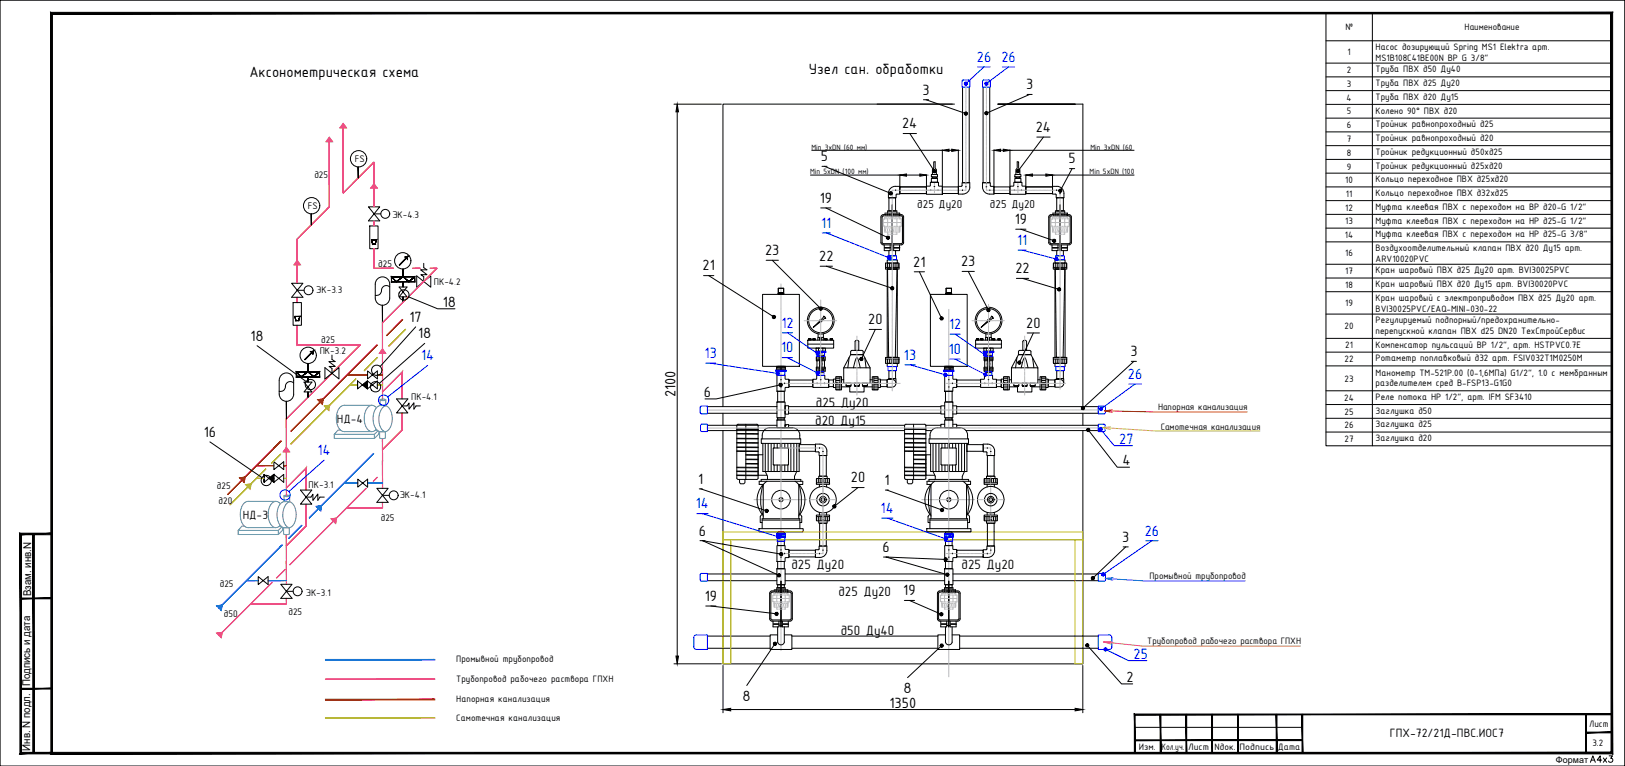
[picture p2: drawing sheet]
<svg xmlns="http://www.w3.org/2000/svg" width="630mm" height="297mm" viewBox="0 0 630 297" stroke-linecap="round" stroke-linejoin="round" font-family="sans-serif">
<defs><g id="words">
<g font-size="6.2">
<text x="96.7" y="30">Аксонометрическая схема</text>
<text x="313.6" y="28.8">Узел сан. обработки</text>
<text x="262" y="154.1" transform="rotate(-90 262 154.1)">2100</text>
<text x="344.9" y="274.5">1350</text>
</g>
<g font-size="5.8" fill="#00f">
<text x="378.8" y="24">26</text>
<text x="388.3" y="24">26</text>
<text x="318.4" y="88.3">11</text>
<text x="394.4" y="95">11</text>
<text x="303" y="127">12</text>
<text x="368" y="127.6">12</text>
<text x="302.9" y="136.7">10</text>
<text x="367.9" y="137.2">10</text>
<text x="163.3" y="139.7">14</text>
<text x="273.2" y="138.8">13</text>
<text x="350.5" y="139.5">13</text>
<text x="437.3" y="146.9">26</text>
<text x="434" y="172">27</text>
<text x="123.1" y="176.4">14</text>
<text x="269.8" y="197.2">14</text>
<text x="341.5" y="198.9">14</text>
<text x="443.8" y="207.7">26</text>
<text x="439.5" y="255.4">25</text>
</g>
<g font-size="5.8">
<text x="397.8" y="34.6">3</text>
<text x="357.7" y="36.7">3</text>
<text x="349.8" y="49.8">24</text>
<text x="401.6" y="51.2">24</text>
<text x="318.3" y="62.5">5</text>
<text x="414.3" y="63.4">5</text>
<text x="317.8" y="78.6">19</text>
<text x="393.4" y="86.9">19</text>
<text x="296.7" y="98.9">23</text>
<text x="317.6" y="101.2">22</text>
<text x="272.4" y="104.9">21</text>
<text x="354.1" y="103.4">21</text>
<text x="372.7" y="103.3">23</text>
<text x="393.7" y="106">22</text>
<text x="171.6" y="119">18</text>
<text x="158.8" y="124.8">17</text>
<text x="336.6" y="125.7">20</text>
<text x="162.1" y="131.1">18</text>
<text x="397.9" y="127.1">20</text>
<text x="97.1" y="132.1">18</text>
<text x="438.3" y="138.1">3</text>
<text x="272.9" y="153.9">6</text>
<text x="79" y="169.4">16</text>
<text x="435.2" y="180.4">4</text>
<text x="270.7" y="187.6">1</text>
<text x="329.9" y="187.1">20</text>
<text x="342.9" y="188.1">1</text>
<text x="271" y="207.7">6</text>
<text x="342.2" y="214">6</text>
<text x="435.1" y="210.1">3</text>
<text x="273.2" y="233">19</text>
<text x="350.2" y="230.8">19</text>
<text x="350.3" y="268.8">8</text>
<text x="436.8" y="264.4">2</text>
<text x="288" y="271.8">8</text>
</g>
<text font-size="5.7" x="615.2" y="296.7">A4x3</text>
<g font-size="5.2">
<text x="316.4" y="157.7">д25 Ду20</text>
<text x="316.1" y="164.9">д20 Ду15</text>
<text x="306.9" y="220.6">д25 Ду20</text>
<text x="372.9" y="220.6">д25 Ду20</text>
<text x="325.1" y="230.9">д25 Ду20</text>
<text x="326" y="246.3">д50 Ду40</text>
</g>
<text font-size="5" x="538.9" y="285.9">ГПХ-72/21Д-ПВС.ИОС7</text>
<g font-size="4.7">
<text x="130.6" y="164">НД-4</text>
<text x="94.1" y="201.3">НД-3</text>
</g>
<g font-size="4.5">
<text x="355.6" y="80.6">д25 Ду20</text>
<text x="383.8" y="80.6">д25 Ду20</text>
</g>
<g font-size="4.2">
<text x="12" y="231.1" transform="rotate(-90 12 231.1)">Взам. инв.N</text>
<text x="11.7" y="266.1" transform="rotate(-90 11.7 266.1)">Подпись и дата</text>
<text x="11.7" y="291.1" transform="rotate(-90 11.7 291.1)">Инв. N подл.</text>
</g>
<g font-size="3.9">
<text x="533.4" y="19.3">Насос дозирующий Spring MS1 Elektra арт.</text>
<text x="533.4" y="23.5">MS1B108С41BE00N ВР G 3/8&quot;</text>
<text x="522.2" y="28.4">2</text>
<text x="533.4" y="28">Труба ПВХ д50 Ду40</text>
<text x="522.2" y="33.7">3</text>
<text x="533.4" y="33.3">Труба ПВХ д25 Ду20</text>
<text x="533.4" y="38.7">Труба ПВХ д20 Ду15</text>
<text x="533.4" y="44.4">Колено 90° ПВХ д20</text>
<text x="522.2" y="49.7">6</text>
<text x="533.4" y="49.3">Тройник равнопроходный д25</text>
<text x="522.2" y="55.1">7</text>
<text x="533.4" y="54.7">Тройник равнопроходный д20</text>
<text x="522.2" y="60.4">8</text>
<text x="522.2" y="65.7">9</text>
<text x="533.4" y="60">Тройник редукционный д50хд25</text>
<text x="533.4" y="65.3">Тройник редукционный д25хд20</text>
<text x="521.6" y="71.1">10</text>
<text x="533.4" y="70.7">Кольцо переходное ПВХ д25хд20</text>
<text x="521.9" y="76.4">11</text>
<text x="533.4" y="76">Кольцо переходное ПВХ д32хд25</text>
<text x="521.6" y="81.7">12</text>
<text x="533.4" y="81.4">Муфта клеевая ПВХ с переходом на ВР д20-G 1/2&quot;</text>
<text x="521.6" y="87">13</text>
<text x="533.4" y="86.7">Муфта клеевая ПВХ с переходом на НР д25-G 1/2&quot;</text>
<text x="521.5" y="92.4">14</text>
<text x="533.4" y="92">Муфта клеевая ПВХ с переходом на НР д25-G 3/8&quot;</text>
<text x="521.6" y="99.4">16</text>
<text x="533.4" y="97.3">Воздухоотделительный клапан ПВХ д20 Ду15 арт.</text>
<text x="533.4" y="101.5">ARV10020PVC</text>
<text x="521.6" y="106.4">17</text>
<text x="533.4" y="106">Кран шаровый ПВХ д25 Ду20 арт. BVI30025PVC</text>
<text x="521.6" y="111.7">18</text>
<text x="533.4" y="111.3">Кран шаровый ПВХ д20 Ду15 арт. BVI30020PVC</text>
<text x="521.6" y="118.7">19</text>
<text x="533.4" y="116.6">Кран шаровый с электроприводом ПВХ д25 Ду20 арт.</text>
<text x="533.4" y="120.8">BVI30025PVC/EAQ-MINI-030-22</text>
<text x="533.4" y="125.3">Регулируемый подпорный/предохранительно-</text>
<text x="521.4" y="127.7">20</text>
<text x="533.4" y="129.5">перепускной клапан ПВХ d25 DN20 ТехСтройСервис</text>
<text x="521.6" y="135.1">21</text>
<text x="533.4" y="134.8">Компенсатор пульсаций ВР 1/2&quot;, арт. HSTPVC0.7E</text>
<text x="521.4" y="140.5">22</text>
<text x="533.4" y="140.1">Ротаметр поплавковый д32 арт. FSIV032T1M0250M</text>
<text x="521.4" y="148">23</text>
<text x="533.4" y="145.6">Манометр ТМ-521Р.00 (0-1,6MПa) G1/2&quot;, 1.0 с мембранным</text>
<text x="533.4" y="149.8">разделителем сред B-FSP13-G1G0</text>
<text x="521.2" y="155.5">24</text>
<text x="533.4" y="155.1">Реле потока НР 1/2&quot;, арт. IFM SF3410</text>
<text x="521.4" y="160.8">25</text>
<text x="533.4" y="160.4">Заглушка д50</text>
<text x="521.4" y="166.1">26</text>
<text x="533.4" y="165.7">Заглушка д25</text>
<text x="521.4" y="171.5">27</text>
<text x="533.4" y="171.1">Заглушка д20</text>
<text x="176.9" y="256.9">Промывной трубопровод</text>
<text x="176.9" y="264.6">Трубопровод рабочего раствора ГПХН</text>
<text x="176.9" y="272.2">Напорная канализация</text>
<text x="176.9" y="279.4">Самотечная канализация</text>
<text x="616.2" y="281.8">Лист</text>
<text x="441.6" y="290.7">Изм.</text>
<text x="450.5" y="290.7">Кол.уч.</text>
<text x="460.7" y="290.7">Лист</text>
<text x="470.9" y="290.7">Nдок.</text>
<text x="480.7" y="290.7">Подпись</text>
<text x="495.4" y="290.7">Дата</text>
<text x="617.5" y="289.3">3.2</text>
</g>
<g font-size="3.7">
<text x="137.6" y="62.7">FS</text>
<text x="121.9" y="69.1">д25</text>
<text x="119.4" y="80.9">FS</text>
<text x="152.1" y="84.6">ЭК-4.3</text>
<text x="146.7" y="103.4">д25</text>
<text x="122.6" y="113.8">ЭК-3.3</text>
<text x="168.2" y="110.4">ПК-4.2</text>
<text x="124" y="137.4">ПК-3.2</text>
<text x="124.5" y="133.1">д25</text>
<text x="159.4" y="155.2">ПК-4.1</text>
<text x="84.1" y="189.7">д25</text>
<text x="119.7" y="189.4">ПК-3.1</text>
<text x="84.8" y="195.3">д20</text>
<text x="155" y="193.2">ЭК-4.1</text>
<text x="147.6" y="202">д25</text>
<text x="85.2" y="227.5">д25</text>
<text x="118.6" y="231.1">ЭК-3.1</text>
<text x="86.8" y="239.2">д50</text>
<text x="111.8" y="238.6">д25</text>
</g>
<g font-size="3.6">
<text x="521.6" y="11.7">№</text>
<text x="567.9" y="11.7">Наименование</text>
<text x="522.5" y="21.4">1</text>
<text x="522.1" y="39.1">4</text>
<text x="522.2" y="44.4">5</text>
<text x="449" y="159">Напорная канализация</text>
<text x="450" y="166.6">Самотечная канализация</text>
<text x="445.7" y="224.5">Промывной трубопровод</text>
<text x="444.8" y="249.8">Трубопровод рабочего раствора ГПХН</text>
</g>
<text font-size="3.5" x="603.3" y="295.7">Формат</text>
<g font-size="3.2">
<text x="314.6" y="58">Min 3xDN (60 мм)</text>
<text x="422.8" y="58">Min 3xDN (60</text>
<text x="314.1" y="67.6">Min 5xDN (100 мм)</text>
<text x="422.5" y="67.6">Min 5xDN (100</text>
</g>
</g></defs>
<!-- layer: 0 -->
<g fill="none" stroke="#000" stroke-width=".39">
<path d="M0 .1h630v296.9h-630zM514.1 5.1h110.8v167.8h-110.8zM514.1 15.8h110.8M532.1 5.1v167.8M358.1 38.7h1.9M359.1 38.7l14.9 5.2M373.2 33.8v37.1h2.6v-37.1M381.2 33.8v37.1h2.6v-37.1M398.2 36.6h2M399.2 36.6l-16.3 7.1M514.1 24.5h110.8M514.1 29.8h110.8"/>
<path d="M514.1 35.1h110.8M261.3 40.4h18.4M262.6 43.4v211M314.7 58.3h50.7M340.1 40.4h30M350.2 51.8h5.1M352.8 51.8l9.2 14.2M365.4 58.2v13.9M368 58.3h1M369.2 40.4h-88.9v117.3M371.6 58.2v14.2M385.4 58.2v14.2"/>
<path d="M388 58.3h1M391.6 58.2v13.9M391.6 58.3h48.4M402 53.2h5.2M404.6 53.2l-9.6 12.8M416.9 40.4h-30h33v117.3M514.1 40.5h110.8M514.1 45.8h110.8M514.1 51.1h110.8M514.1 56.5h110.8M314.2 67.9h34.7M318.7 64.5h2"/>
<path d="M319.7 64.5l25.2 10.3M344.7 76.7h2.5v5.1h-2.5zM345.8 75.1h.3M345.9 79.4v17.9M347.2 72.3h1.7v3h-1.1M347.2 72.2l-1.2 .3-.9 .8a4.2 4.2 0 0 0-.6 3.4h3v-1.1l.3-.3M347.3 73.6v.3M348.9 72.5h10.3v2.6h-10.3zM348.9 67.8v4.6M351.5 67.9h5.1M359.2 67.8v4.6M361.1 69.2h2.4v1.5h-2.4z"/>
<path d="M361.1 67.7h2.4v.9h-2.4zM361.5 68.6h1.6v.6h-1.6zM361.5 67.7v-1.9l.5-.6v-2.5h.6v2.5l.5 .6v1.9M365.4 72.5h6.2v2.5h-6.2zM373.2 73.6v.3M373.3 75.3l1.2-.3 .9-.8a4.1 4.1 0 0 0 .6-3.3h-3l-.1 1.3-1.3 .1v3h1.7M374.4 72.4h.3M382.3 72.4h.3M383.8 73.6v.3M384.3 72.3h1.1v3h-1.8M384.3 72.3l-.3-.3v-1.1h-3a3.3 3.3 0 0 0 2 4.3l.7 .1M385.4 72.5h6.2v2.5h-6.2z"/>
<path d="M393.5 69.2h2.3v1.5h-2.3zM393.5 67.7h2.3v.9h-2.3zM393.9 68.6h1.5v.6h-1.5zM393.9 67.7v-1.9l.5-.6v-2.5h.5v2.5l.5 .6v1.9M397.7 72.5h10.4v2.6h-10.4zM397.7 67.8v4.6M400.3 67.9h5.2M408.1 67.8v4.6M408.1 67.9h31.9M409.7 73.6v.3M409.7 76.7h2.6v5.1h-2.6zM409.8 72.3h-1.7v3h1.1"/>
<path d="M409.8 72.2l1.2 .3 .9 .8a4.2 4.2 0 0 1 .6 3.4h-3v-1.3l-.3-.1M410.8 75.1h.4M411 79.4v17.9M414.7 65.4h2M415.7 65.4l-4.3 8.1M514.1 61.8h110.8M514.1 67.1h110.8M514.1 72.5h110.8M514.1 77.8h110.8M143.4 87.6h3.2v8.8h-3.2zM318.2 80.6h4M320.2 80.6l23.7 11.4"/>
<path d="M341.6 94l.2 .7 .7 .2M342 84.2v9.8M342 94l.5 .5h7l.4-.5M342.5 83.7h6.9M342.5 83.7l-.5 .5M342.5 83.2l-.7 .3-.2 .7M342.9 97.2h2.2M343 96.1h2.3M343 83v.6M343.1 82.6h5.7v1M344.2 82.6v-.8h3.5v.8M344.7 97.2v2h2.5v-2"/>
<path d="M346.5 97.2h2.3M346.6 96.1h2.3M349.5 83.2l.6 .3 .3 .7M349.5 83.7l.4 .5M350.4 84.2v9.8M350.4 94l-.3 .7-.6 .2M393.8 88.9h4M395.8 88.9l12.4 4.3M406.6 94l.3 .7 .6 .2M407.5 83.7h7M407.5 83.7l-.4 .5v10l.4 .3h7l.5-.5M407.5 83.2l-.6 .3-.3 .7"/>
<path d="M407.9 97.2h2.3M408.1 96.1h2.2M408.1 83v.6M408.1 82.6h5.8v1M409.2 82.6v-.8h3.6v.8M409.7 97.2v2h2.6v-2M411.5 97.2h2.4M411.7 96.1h2.3M414 83v.6M414.5 83.2l.6 .3 .3 .7v9.8l-.3 .7-.6 .2M414.5 83.7l.5 .5M514.1 83.1h110.8"/>
<path d="M514.1 88.5h110.8M514.1 93.8h110.8M113.6 117.3h3.3v8.8h-3.3zM158.5 115.1l11.2 4.6h6.7M272.8 106.9h4M274.8 106.9l24.8 15.7M295.7 114.2h14.2v27.9h-14.2zM297.1 100.9h4.7M299.4 100.9l18.5 18.4M301.7 113.7h2.3v.5h-2.3zM301.8 111.8h2v1.7h-2zM302 113.5l1.6 .2z"/>
<path d="M302.3 113.7v.5M303.3 113.7v.5M318 103.2h4.8M320.4 103.2l25.1 8.4M343.4 102.1v1.5M343.4 102h5.1l.1 2.3h-5.3zM343.4 103.7h5.1M344 100.8h3.9v1.2h-3.9zM344 104.3h3.9v34.3h-3.9zM344 104.3h3.9M344.1 104.3h3.7l-.7 34.3h-2.5zM344.1 102.1v1.5"/>
<path d="M344.8 102.1v1.5M345.6 102.1v1.5M346.3 102.1v1.5M347 102.1v1.5M347.8 102.1v1.5M348.6 102.1v1.5M354.5 105.4h4M356.5 105.4l8.3 17.6M360.7 114.2h14.3v27.9h-14.3zM366.7 113.7h2.3v.5h-2.3zM366.8 111.8h2.1v1.7h-2.1zM367.1 113.5l1.6 .2z"/>
<path d="M367.3 113.7v.5M368.4 113.7v.5M373 105.2h4.8M375.4 105.2l7.6 14.6M394.1 108h4.7M396.5 108l13.7 4.1M408.4 102.1v1.5M408.5 102h5.1v2.3h-5.2zM408.5 103.7h5.1M409 100.8h4v1.2h-4zM409 104.3h4v34.3h-4zM409 104.3h4"/>
<path d="M409.2 104.3h3.7l-.7 34.3h-2.6zM409.2 102.1v1.5M409.9 102.1v1.5M410.6 102.1v1.5M411.4 102.1v1.5M412.1 102.1v1.5M412.8 102.1v1.5M413.6 102.1v1.5M514.1 102.5h110.8M514.1 107.8h110.8M514.1 113.1h110.8M99.7 134.1l19 13.9"/>
<path d="M161.2 126.8l-13.8 15.3M164.7 133.1l-17.6 15.6M313.2 131.9h10v3.1h-10zM313.2 133.4h10M313.6 131.4l.9 .1v.4h-.9v-.4h.9zM315.3 131.4l.8 .1v.4h-.9v-.4h.9zM316.4 135h3.6v1.2h-3.6zM316.5 138.5v.8M316.5 139.5h1.3M316.8 139.9v2.5M317.1 131.9v-1h2.2v1M317.2 138.5v.8"/>
<path d="M317.2 138.2v-.4h2.1v.4M317.2 129.5v1.4h2.1v-1.4M317.4 135v1.2M317.5 136.2h1.5v.6h-1.5zM317.6 138.5v.8M317.8 139.9h-1.3v-1.7h3.4v1.7h-1.2M317.8 131.4l.9 .1v.4h-.9v-.4h.9zM317.9 138.5h.7v5.2h-.7l-.2-2.6zM317.9 124l.5-.1 1-1.3 .8 .9-.6 .1-.9 .7-.1 .4-.5 .1-2.8 2.2 2.5-2.5zM318 138.5h.1M318.4 138.5h.1M318.6 139.5h1.3"/>
<path d="M318.9 138.5v.8M319 135v1.2M319.3 138.5v.8M319.7 139.9v2.5M319.8 131.5l.9-.1-.9 .1h.9v.4h-.9zM319.9 138.5v.8M321.9 131.5l.8-.1-.8 .1h.9v.4h-.9zM329.2 138.6l-.5 4M330.1 135.9h4.3l.3 1.6h-4.9zM332 132l.9 .2 .1 3.7h-1.5v-3.4l.6-.5M335.3 138.7l.5 3.9M337 127.7h4.8"/>
<path d="M339.4 127.7l-5.2 11.1M343.3 138.6h5.3l-.1 2.3h-5.1zM343.4 139.3v1.5M343.4 139.2h5.1M344 138.6h3.9M344.1 139.3v1.5M344.8 139.3v1.5M345.6 139.3v1.5M346.3 139.3v1.5M347 139.3v1.5M347.8 139.3v1.5M348.6 139.3v1.5"/>
<path d="M378.3 131.9h10v3.1h-10zM378.3 133.4h10M378.7 131.4l.8 .1v.4h-.9v-.4h.9zM380.2 131.5l.9-.1-.9 .1h1v.4h-1zM381.5 135h3.6v1.2h-3.6zM381.6 138.5v.8M381.6 139.5h1.3M381.8 139.9v2.5M382.1 131.9v-1h2.3v1M382.2 138.5v.8M382.2 129.5v1.4h2.1v-1.4M382.2 138.2v-.4h2.1v.4"/>
<path d="M382.4 135v1.2M382.5 136.2h1.5v.6h-1.5zM382.6 138.5v.8M382.8 139.9h-1.2v-1.7h3.3l.1 1.7h-1.3M382.9 131.4l.8 .1v.4h-.9v-.4h.9zM382.9 138.5h.7l.2 2.6-.2 2.6h-.7zM383 124l.4-.1 .9-.8 .1-.5 .8 .9-.5 .1-1.1 1.1-.5 .1-2.7 2.2 2.5-2.5zM383.1 138.5h.1M383.5 138.5h.1M383.7 139.5h1.2M383.9 138.5v.8M384.1 135v1.2"/>
<path d="M384.3 138.5v.8M384.7 139.9v2.5M384.9 131.4l.9 .1v.4h-.9v-.4h.9zM385 138.5v.8M387 131.4l.8 .1v.4h-.9v-.4h.9zM394.3 138.6l-.5 4M395.1 135.9h4.4l.2 1.6h-4.8zM396.8 132.1l1.2 .1v3.7h-1.4v-3.4zM398.3 129.1h4.7M400.3 138.7l.6 3.9M400.7 129.1l-5.2 11.1M408.4 138.6h5.2v2.3h-5.1z"/>
<path d="M408.4 139.3v1.5M408.5 139.2h5.1M409 138.6h4M409.2 139.3v1.5M409.9 139.3v1.5M410.6 139.3v1.5M411.4 139.3v1.5M412.1 139.3v1.5M412.8 139.3v1.5M413.6 139.3v1.5M514.1 121.8h110.8M514.1 131.2h110.8"/>
<path d="M514.1 136.6h110.8M274.3 157.7h26.9M301.1 142.5v1M301.2 142.5h3.3v1.1h-3.3l-.1-1.5h3.4v1.4M301.2 155.9h3.2v6.1h-3.2zM301.5 151.7h2.6v4.2h-2.6zM301.6 142.1h2.5M301.6 142.5v1M302.1 142.5v1M302.2 149.3l-24.5 5.4h-4.4M302.6 142.5v1M303 142.5v1"/>
<path d="M303.5 142.5v1M304 142.5v1M304.4 157.3h1.4v3.3h-1.4zM304.4 157.7v2.6M305.8 157.7h59M305.9 147.4h9.3v2.5h-9.3zM316.5 143v.8M316.5 142.8v1.2h3.4v-1.2M317.2 143v.8M317.2 144v.5h2.1v-.5M317.6 143v.8M317.8 142.4h-1.3v.4h1.3"/>
<path d="M318 143.7v.1M318.4 143.7v.1M318.7 142.4h1.2v.4h-1.3M318.9 143v.8M319.3 143v.8M321.3 147.3h1.9v2.6h-1.9zM324 146.2l2.3-.1v5.1l-2.3-.1zM324 147h-.8v3.3h.8M324.1 147.6h1.5M324.1 146.9h1.5M324.1 146.1h1.5M324.1 148.3h1.5"/>
<path d="M324.1 150.4h1.5M324.1 149.7h1.5M324.1 149h1.5M324.1 151.2h1.5M325.7 146.2v4.9M326.3 147.3h.8M326.3 150h3.2M327.1 142.6h10.3v6h-10.3zM327.1 142.6l2.7-5.1h4.9l2.7 5.1M328.1 148.6h1.9v1h-1.9zM328.1 149.6h1.9l-.2 .2h-1.5zM329.5 149.8v2.2h5.5v-2.2"/>
<path d="M330.9 142.6l.9-3.4a.49 .49 0 0 1 .6-.5 .49 .49 0 0 1 .3 .7l.8 3.2M331.3 148.6h1.9v1h-1.9zM331.3 149.6h1.9l-.2 .2h-1.5zM334.4 148.6h1.9v1h-1.9zM334.4 149.6h1.9l-.2 .2h-1.5zM335 150h3.2M337.4 147.3h.8M338.2 146.1l2.3 .1v4.9l-2.3 .1zM338.8 146.2v4.9M338.9 147.6h1.4M338.9 146.9h1.4M338.9 146.1h1.4"/>
<path d="M338.9 148.3h1.4M338.9 150.4h1.4M338.9 149.7h1.4M338.9 149h1.4M338.9 151.2h1.4M340.5 147h.9v3.3h-.9M341.4 147.3h2.6v2.6h-2.6zM344 147.1h1.9a1.49 1.49 0 0 1 1.5 1.5 1.49 1.49 0 0 1-1.5 1.5h-1.9zM344 140.9h3.9v1.2h-3.9zM344.5 147.1v-.3h2.9v1.9M344.7 143.7h2.5v3.1h-2.5zM366.3 155.9h3.1v6.1h-3.1z"/>
<path d="M366.3 157.4h-1.5v3.1h1.5M366.6 151.7h2.6v4.2h-2.6zM366.6 142.1h2.5M366.7 142.5v1M367.2 142.5v1M367.6 142.5v1M368.1 142.5v1M368.6 142.5v1M369 142.5v1M369.4 157.4h1.5v3.1h-1.5M369.5 142.5h-3.3v1.1h3.3l.1-1.5h-3.4v1.4M369.5 142.5v1"/>
<path d="M370.9 147.4h9.3v2.5h-9.3zM370.9 157.7h54.9M381.6 142.8v1.2h3.3v-1.2M382.2 143v.8M382.2 144v.5h2.1v-.5M382.6 143v.8M382.8 142.4h-1.2v.4h1.3M383.1 143.7v.1M383.5 143.7v.1M383.7 142.4h1.3v.4h-1.3M383.9 143v.8M384.3 143v.8"/>
<path d="M385 143v.8M386.4 147.3h1.8v2.6h-1.8zM389.1 146.2l2.3-.1v5.1l-2.3-.1zM389.1 147h-.9v3.3h.9M389.2 147.6h1.4M389.2 146.9h1.4M389.2 146.1h1.4M389.2 148.3h1.4M389.2 150.4h1.4M389.2 149.7h1.4M389.2 149h1.4M389.2 151.2h1.4"/>
<path d="M390.8 146.2v4.9M391.4 147.3h.8M391.4 150h3.1M392.2 142.6h10.2v6h-10.2zM392.2 142.6l2.7-5.1h4.8l2.7 5.1M393.1 148.6h1.9v1h-1.9zM393.1 149.6h1.9l-.2 .2h-1.5zM394.5 149.8v2.2h5.6v-2.2M395.9 142.6l1-3.4a.49 .49 0 0 1 .6-.5 .49 .49 0 0 1 .3 .7l.8 3.2M396.3 148.6h2v1h-2zM396.3 149.6h2l-.2 .2h-1.5zM399.4 148.6h2v1h-2z"/>
<path d="M399.4 149.6h2l-.2 .2h-1.5zM400.1 150h3.2M402.4 147.3h.9M403.3 146.1l2.2 .1v4.9l-2.2 .1zM403.9 146.2v4.9M404 147.6h1.4M404 146.9h1.4M404 146.1h1.4M404 148.3h1.4M404 150.4h1.4M404 149.7h1.4M404 149h1.4"/>
<path d="M404 151.2h1.4M405.5 147h.9v3.3h-.9M406.4 147.3h2.6v2.6h-2.6zM409 147.1h2a1.49 1.49 0 0 1 1.5 1.5 1.49 1.49 0 0 1-1.5 1.5h-2zM409 140.9h4v1.2h-4zM409.6 147.1v-.3h2.8v1.9M409.7 143.7h2.6v3.1h-2.6zM438.6 140.1h2M439.6 140.1l-19.4 17.9M514.1 141.9h110.8M514.1 151.5h110.8M514.1 156.9h110.8"/>
<path d="M81.4 171.4l20.2 13.8M274.3 164.9h26.9M274.3 167h76.4M274.3 160.3h26.9M280.3 167v90.4h139.6v-90.4M280.3 160.3v4.6M285.7 174.8l8.2 .1M285.7 173.3l8.2 .1M285.7 171.6l8.2 .1M285.7 170h8.2M285.7 168.1l8.2 .1M285.7 166.3l8.2 .1"/>
<path d="M285.7 175l8.2 .1M285.7 173.5l8.2 .1M285.7 171.8l8.2 .1M285.7 170.1l8.2 .1M285.7 168.3l8.2 .1M285.7 166.5l8.2 .1M285.9 164.6l7.5-.1 .5 .3v20.6l-.2 .4-7.5 .1-.4-.2-.1-20.7zM289.2 164.5v21.4M289.2 179.7l4.7 .1M289.2 178l4.7 .1M289.2 176.3h4.7M289.2 179.9h4.7"/>
<path d="M289.2 178.2l4.7 .1M289.2 176.5h4.7M295.8 176.3h-1.9v8h3.5M301.2 162.8h3.2v3.1h-3.2zM301.5 162h2.6v.8h-2.6zM304.4 164.9h.1M304.4 165.9v-1.3h1.4v1.3M305.8 164.9h45M305.8 160.3h59M309.9 172.4h6.3v2.6h-6.3zM317.3 175.2l.3 .3M317.8 173.6v.3"/>
<path d="M317.8 176.6h2.6v8.1h-2.6zM318.9 175.1h.4M320.6 174.9v1.7h-3v-1.1M320.6 174.9l-.3-1.2-.7-.9a4.2 4.2 0 0 0-3.4-.6v3h1.1M350.7 165v20.4M350.7 174.8l8.3 .1M350.7 173.3l8.3 .1M350.7 171.6l8.3 .1M350.7 170h8.3M350.7 168.1l8.3 .1M350.7 166.3l8.3 .1M350.7 175l8.3 .1"/>
<path d="M350.7 173.5l8.3 .1M350.7 171.8l8.3 .1M350.7 170.1l8.3 .1M350.7 168.3l8.3 .1M350.7 166.5l8.3 .1M350.8 165l.5-.5h7.2l.5 .5M354.2 164.5v21.4M354.2 179.7l4.8 .1M354.2 178l4.8 .1M354.2 176.3h4.8M354.2 179.9h4.8M354.2 178.2l4.8 .1"/>
<path d="M354.2 176.5h4.8M359 164.9h5.8M359 167h2.2M359 165v20.4M360.8 176.3h-1.8v8h3.5M366.3 162.8h3.1v3.1h-3.1zM366.3 164.5h-1.5v1.4M366.6 162h2.6v.8h-2.6zM369.4 164.5h1.5v1.4M370.9 164.9h54.9M370.9 160.3h54.9M374.5 167h51.3"/>
<path d="M374.9 172.4h6.3v2.6h-6.3zM382.8 173.6v.3M382.8 176.6h2.6v8.1h-2.6zM384 175.1h.3M385.6 174.9v1.7h-2.9l-.1-1.2-.3-.2M385.7 174.9l-.3-1.2-.8-.9a4.2 4.2 0 0 0-3.4-.6v3h1.1M419.9 160.3v4.6M422.3 167.1l10.9 14.1h4.8M514.1 162.2h110.8M514.1 167.5h110.8M271.1 189.6h1.2M271.7 189.6l25.1 8.4"/>
<path d="M285.7 184.2l8.2 .1M285.7 182.7h8.2M285.7 181.2h8.2M285.7 184.4l8.2 .1M285.7 182.9h8.2M285.7 181.4h8.2M286.7 185.9v1.2l.4 .5h1.3l.4-.4v-1.3M294.4 186.6v1.3M316.5 199.7h5.1v2.3h-5zM316.5 185.7v1.4M316.6 185.6h5v2.2h-5.1zM316.6 187.2h5"/>
<path d="M317.3 185.7v1.4M317.5 185.6v-.9h3.2v.9M317.7 187.8v1M317.7 198.7v1M318 185.7v1.4M318.7 185.7v1.4M319.4 185.7v1.4M320.2 185.7v1.4M320.5 187.8v1M320.5 198.7v1M320.9 185.7v1.4M321.6 185.7v1.4"/>
<path d="M330.3 189.1h4.7M332.7 189.1l-8.8 7M343.3 190h1.2M343.9 190l20.9 7.6M350.7 184.2l8.3 .1M350.7 182.7h8.3M350.7 181.2h8.3M350.7 184.4l8.3 .1M350.7 182.9h8.3M350.7 181.4h8.3M350.8 185.4l.5 .5h7.2l.5-.5M351.8 185.9v1.2l.4 .5h1.2l.5-.4v-1.3"/>
<path d="M359.4 186.6v1.3M381.6 199.7h5.1l-.1 2.3h-4.9zM381.6 185.7v1.4M381.7 185.6h4.9l.1 2.2h-5.1zM381.7 187.2h4.9M382.4 185.7v1.4M382.5 185.6v-.9h3.3v.9M382.8 187.8v1M382.8 198.7v1M383.1 185.7v1.4M383.8 185.7v1.4M384.5 185.7v1.4"/>
<path d="M385.2 185.7v1.4M385.5 187.8v1M385.5 198.7v1M385.9 185.7v1.4M386.7 185.7v1.4M271.4 209.7h2M294.3 205h17.1v1.3h-17.1zM295.5 201.2v3.8M301.5 217.7v2.8h2.6v-2.8M301.5 206.9v-.6h2.6v.6M301.5 209.9h2.6v1.7h-2.6zM302.4 214.8l-30-5.1 29.2 13.2"/>
<path d="M305.9 213.4h10.3v2.6l-10.3-.1zM310.1 201.2v3.8M316.5 200.5v1.4M316.6 200.3h5M317.3 200.5v1.4M317.5 202v.9h3.2v-.9M317.6 212.9v-1.2h3v1.8M317.6 212.8l-.3 .4h-1.1v3a3.4 3.4 0 0 0 4.3-2.1l.1-.6M317.8 214.5v.3M317.8 202.9h2.6v8.8h-2.6zM318 200.5v1.4M318.7 200.5v1.4"/>
<path d="M318.9 213.3h.4M319.4 200.5v1.4M320.2 200.5v1.4M320.9 200.5v1.4M321.6 200.5v1.4M342.6 216h1.9M359.3 205h17.2v1.3h-17.2zM360.6 201.2v3.8M366.2 216.9l-22.6-.9 23.2 6.7M366.6 206.9v-.6h2.5v.6M366.6 209.9h2.6v1.7h-2.6zM366.6 217.7v2.8h2.6v-2.8"/>
<path d="M370.9 213.4h10.3v2.6l-10.3-.1zM375.2 201.2v3.8M381.6 200.5v1.4M381.7 200.3h4.9M382.4 200.5v1.4M382.5 202v.9h3.3v-.9M382.8 214.5v.3M382.8 202.9h2.6v8.8h-2.6zM383.1 200.5v1.4M383.8 200.5v1.4M384 213.3h.3M384.5 200.5v1.4"/>
<path d="M385.2 200.5v1.4M385.7 213.5l-.3 1.1-.8 1a4.2 4.2 0 0 1-3.4 .6v-3l1.3-.1 .2-1.4h2.9v1.8M385.9 200.5v1.4M386.7 200.5v1.4M435.5 212.1h2M436.5 212.1l-12.4 11.7M273.6 235h4M274.3 225.2h26.9M274.3 222.6h26.9M275.6 235l25 3M298.4 239.9l.3 .7 .6 .3M298.9 230.1v9.9"/>
<path d="M298.9 239.9l.4 .5h7l.5-.5M298.9 230.1l.4-.5h7l.5 .5M299.3 229.1l-.6 .3-.3 .7M300.1 229.1v.5M300.2 228.7h5.3v.9M301.2 228.7v-.7h3.3v.7M301.2 220.5h3.2v6.2h-3.2zM301.5 226.7h2.6v1.3h-2.6zM302.8 225.3v17.9M304.4 225.2h61.9M304.4 222.6h61.9M305.5 229.1v.5"/>
<path d="M306.3 229.1l.7 .3 .2 .7M307.2 230.1v9.9M307.2 239.9l-.2 .7-.7 .3M350.6 232.8h4M352.6 232.8l11.9 5.2M363.5 239.9l.2 .7 .7 .3M363.9 230.1v9.9M363.9 239.9l.5 .5h7l.4-.5M363.9 230.1l.5-.5h7l.4 .5M364.4 229.1l-.7 .3-.2 .7M365.2 229.1v.5M365.2 228.7h5.3v.9"/>
<path d="M366.2 228.7v-.7h3.3v.7M366.3 220.5h3.2v6.2h-3.2zM366.6 226.7h2.6v1.3h-2.6zM367.9 225.3v17.9M369.5 225.2h56.3M369.5 222.6h56.3M370.6 229.1v.5M371.4 229.1l.6 .3 .3 .7v9.8l-.3 .7-.6 .3M261.3 257.4h18.4M274.3 246.7h24.3M274.3 251.4h24.3M280.3 258v18.4"/>
<path d="M299.7 243.1h2.3M299.8 242h2.3M300.2 250l-10.7 15.8M301.5 246.2h-2.9v5.6h8.4v-5.6h-2.9M301.5 243.1v5.9a1.32 1.32 0 0 0 1.3 1.1 1.32 1.32 0 0 0 1.3-1.1v-5.9M302 242.7h1.4M303.4 243.1h2.2M303.5 242h2.3M307 246.7h56.6M307 251.4h56.6M364.7 250.7l-12.8 12.1M364.8 243.1h2.3"/>
<path d="M364.9 242h2.3M366.6 246.2h-3v5.6h8.5v-5.6h-2.9M366.6 243.1v5.9a1.32 1.32 0 0 0 1.3 1.1 1.32 1.32 0 0 0 1.3-1.1v-5.9M367.1 242.6h1.3M368.4 243.1h2.3M368.6 242h2.2M372.1 246.7h53.7M372.1 251.4h53.7M419.8 258v18.4M421.9 250.6l12.9 14.6h4.4M283.3 275.2h133.6M624.9 277v15h-184.9"/>
<path d="M440 282.1h65"/>
<circle cx="120.8" cy="79.8" r="3.2"/>
<circle cx="139" cy="61.6" r="3.2"/>
<circle cx="156.2" cy="101.1" r="3.2"/>
<circle cx="156.6" cy="114.4" r="2"/>
<circle cx="119.5" cy="137.8" r="3.2"/>
<circle cx="318.2" cy="124.4" r="4.7"/>
<circle cx="318.2" cy="124.4" r="5.2"/>
<circle cx="318.2" cy="124.4" r=".24"/>
<circle cx="383.3" cy="124.4" r="4.7"/>
<circle cx="383.3" cy="124.4" r="5.2"/>
<circle cx="383.3" cy="124.4" r=".24"/>
<circle cx="120.3" cy="149.1" r="2"/>
<circle cx="145.6" cy="150" r="2"/>
<circle cx="146.1" cy="143.6" r="2"/>
<circle cx="103.2" cy="186.3" r="2"/>
<circle cx="319.1" cy="193.8" r="5.1"/>
<circle cx="319.1" cy="193.8" r="2.42"/>
<circle cx="319.1" cy="193.8" r="1.28"/>
<circle cx="319.1" cy="193.8" r=".73"/>
<circle cx="384.1" cy="193.8" r="5.1"/>
<circle cx="384.1" cy="193.8" r="2.42"/>
<circle cx="384.1" cy="193.8" r="1.28"/>
<circle cx="384.1" cy="193.8" r=".73"/>
</g>
<g fill="none" stroke="#000" stroke-width=".39">
<path d="M295.2 170.2h15.3v1.7h-15.3zM295.8 171.9v10.9h14.1v-10.9M296.7 171.9v10.9l.9 1.9v1.2M297.8 171.9v10.9M299 171.9v10.9M299.9 173.8h5.8v6.4h-5.8zM300.1 171.9v1.8M301.3 171.9v1.8M302.5 171.9v1.8M302.8 165.9h4.4h-8.8a3.3 3.3 0 0 0-2.9 4.3M303.1 171.9v1.8M304.3 171.9v1.8"/>
<path d="M305.5 171.9v1.8M306.6 171.9v10.9M307.2 165.9a3.2 3.2 0 0 1 2.9 4.3M307.8 171.9v10.9M308.9 171.9v10.9l-.8 1.9v1.2M360.2 170.2h15.3v1.7h-15.3zM360.8 171.9v10.9h14.1v-10.9M361.8 171.9v10.9l.8 1.9v1.2M362.9 171.9v10.9M364 171.9v10.9M365.2 171.9v1.8M366.4 171.9v1.8"/>
<path d="M367.6 171.9v1.8M367.9 165.9h4.4h-8.8a3.2 3.2 0 0 0-2.9 4.3M368.2 171.9v1.8M369.3 171.9v1.8M370.5 173.7h-5.4l-.2 .2v6.3l5.6 .1M370.5 171.9v1.8M370.6 173.7l.2 6.4-.2 .2M371.7 171.9v10.9M372.3 165.9a3.2 3.2 0 0 1 2.9 4.3M372.9 171.9v10.9M374 171.9v10.9l-.9 1.9v1.2M294.4 186.6h16.9v1.3h-1.6"/>
<path d="M294.4 187.9h1.5M295.1 186.6v-.7h15.4v.7M295.7 199.5l-.9 .8v2.3h.7M295.9 187.8a19.2 19.2 0 0 0 0 12.3M295.9 187.9v13.3M297.4 186.6a8.8 8.8 0 0 0-1.8 12.9M300.1 180.3v2.5M301.3 180.3v2.5M302.5 180.3v2.5M303.1 180.3v2.5M303.3 193.2l-1 1.2M304.3 180.3v2.5"/>
<path d="M305.5 180.3v2.5M308.3 186.6a8.8 8.8 0 0 1 1.8 12.9M309.7 187.9v13.3M309.7 187.8a19.2 19.2 0 0 1 0 12.3M310 199.5l.9 .8v2.3h-.8M359.4 186.6h16.9v1.3h-1.5M359.4 187.9h1.6M360.2 186.6v-.7h15.4v.7M360.7 199.5l-.9 .8v2.3h.8M361 187.8a19.2 19.2 0 0 0 0 12.3M361 187.9v13.3M362.4 186.6a8.8 8.8 0 0 0-1.8 12.9"/>
<path d="M365.2 180.3v2.5M366.4 180.3v2.5M367.6 180.3v2.5M368.2 180.3v2.5M368.4 193.2l-1.1 1.2M369.3 180.3v2.5M370.5 180.3v2.5M373.3 186.6a8.8 8.8 0 0 1 1.9 12.9M374.8 187.9v13.3M374.8 187.8a19.2 19.2 0 0 1 0 12.3M375 199.5l.9 .8v2.3h-.7M295.5 201.7h14.6"/>
<path d="M295.5 201.2h14.6M360.6 201.7h14.6M360.6 201.2h14.6"/>
<circle cx="302.8" cy="193.8" r="3.6"/>
<circle cx="302.8" cy="193.8" r=".79"/>
<circle cx="367.9" cy="193.8" r="3.6"/>
<circle cx="367.9" cy="193.8" r=".79"/>
</g>
<!-- layer: Mitte -->
<g fill="none" stroke="#bababa" stroke-width=".39">
<path d="M374.5 33.8v.9M374.5 34.9v.2M374.5 35.2v.9M374.5 36.3v.2M374.5 36.7v.9M374.5 37.8v.1M374.5 38.1v.9M374.5 39.2v.2M374.5 39.6v.9M382.5 33.8v.9M382.5 34.9v.2M382.5 35.2v.9"/>
<path d="M382.5 36.3v.2M382.5 36.7v.9M382.5 37.8v.1M382.5 38.1v.9M382.5 39.2v.2M382.5 39.6v.9M374.5 40.7v.1M374.5 41v.9M374.5 42.1v.2M374.5 42.5v.9M374.5 43.5v.2M374.5 43.9v.9"/>
<path d="M374.5 45v.2M374.5 45.4v.9M374.5 46.4v.2M374.5 46.8v.9M374.5 47.9v.2M374.5 48.2v1M374.5 49.3v.2M374.5 49.7v.9M374.5 50.8v.2M374.5 51.1v1M374.5 52.2v.2M374.5 52.6v.9"/>
<path d="M374.5 53.7v.2M374.5 54v1M374.5 55.1v.2M374.5 55.5v.9M374.5 56.6v.2M374.5 56.9v.9M374.5 58v.2M374.5 58.4v.9M374.5 59.5v.2M374.5 59.8v.9M382.5 40.7v.1M382.5 41v.9"/>
<path d="M382.5 42.1v.2M382.5 42.5v.9M382.5 43.5v.2M382.5 43.9v.9M382.5 45v.2M382.5 45.4v.9M382.5 46.4v.2M382.5 46.8v.9M382.5 47.9v.2M382.5 48.2v1M382.5 49.3v.2M382.5 49.7v.9"/>
<path d="M382.5 50.8v.2M382.5 51.1v1M382.5 52.2v.2M382.5 52.6v.9M382.5 53.7v.2M382.5 54v1M382.5 55.1v.2M382.5 55.5v.9M382.5 56.6v.2M382.5 56.9v.9M382.5 58v.2M382.5 58.4v.9"/>
<path d="M382.5 59.5v.2M382.5 59.8v.9M345.9 77.9v.1M345.9 78.2v.9M345.9 79.3v.2M345.9 79.7v.9M349.8 73.8h-3.9v3.9M350 73.8h.2M350.4 73.8h.9M351.5 73.8h.1M351.8 73.8h.9M352.9 73.8h.2"/>
<path d="M353.3 73.8h.9M354.4 73.8h.1M354.7 73.8h.9M355.8 73.8h.2M356.2 73.8h.9M357.3 73.8h.1M357.6 73.8h.9M358.7 73.8h.2M359.1 73.8h.9M360.2 73.8h.1M360.4 73.8h5.4M362.3 70.7v.8"/>
<path d="M362.3 71.6v.1M362.3 71.9v.6M362.3 72.7v.1M362.3 72.9v.6M362.3 73.7v.1M362.3 73.9v.8M365.9 73.8h.2M366.3 73.8h.9M367.4 73.8h.2M367.7 73.8h.9M368.8 73.8h.2M369.2 73.8h.9"/>
<path d="M370.3 73.8h.2M374.5 70v3.8h-3.9M374.5 60.9v.2M374.5 61.3v.9M374.5 62.4v.2M374.5 62.7v.9M374.5 63.8v.2M374.5 64.2v.9M374.5 65.3v.1M374.5 65.6v.9M374.5 66.7v.2M374.5 67.1v.9"/>
<path d="M374.5 68.1v.2M374.5 68.5v.9M374.5 69.6v.2M382.5 70v3.8h3.8M382.5 60.9v.2M382.5 61.3v.9M382.5 62.4v.2M382.5 62.7v.9M382.5 63.8v.2M382.5 64.2v.9M382.5 65.3v.1M382.5 65.6v.9"/>
<path d="M382.5 66.7v.2M382.5 67.1v.9M382.5 68.1v.2M382.5 68.5v.9M382.5 69.6v.2M386.5 73.8h.2M386.9 73.8h.9M388 73.8h.1M388.3 73.8h.9M389.4 73.8h.2M389.8 73.8h.9M390.9 73.8h.1"/>
<path d="M391.2 73.8h5.3M394.7 70.7v.8M394.7 71.6v.1M394.7 71.9v.6M394.7 72.7v.1M394.7 72.9v.6M394.7 73.7v.1M394.7 73.9v.8M396.6 73.8h1.3M398.1 73.8h.2M398.4 73.8h1M399.5 73.8h.2"/>
<path d="M399.9 73.8h.9M401 73.8h.2M401.3 73.8h1M402.4 73.8h.2M402.8 73.8h.9M403.9 73.8h.2M404.2 73.8h1M405.3 73.8h.2M405.7 73.8h.9M406.8 73.8h.2M407.1 73.8h3.9v3.6M411 77.5v.2"/>
<path d="M411 77.9v.9M411 79v.2M411 79.4v.9M345.9 80.8v.1M345.9 81.1v.9M345.9 82.2v.2M345.9 82.6v.9M345.9 83.7v.1M345.9 84v.9M345.9 85.1v.2M345.9 85.5v.9M345.9 86.6v.1"/>
<path d="M345.9 86.9v.9M345.9 88v.2M345.9 88.4v.9M345.9 89.5v.1M345.9 89.8v.9M345.9 90.9v.2M345.9 91.3v.9M345.9 92.3v.2M345.9 92.7v.9M345.9 93.8v.2M345.9 94.2v.8M345.9 95.2v.2"/>
<path d="M345.9 95.6v.9M345.9 96.7v.2M345.9 97v.9M345.9 98.1v.2M345.9 98.5v.9M345.9 99.6v.2M345.9 99.9v.9M411 80.4v.2M411 80.8v.9M411 81.9v.2M411 82.3v.8M411 83.3v.2"/>
<path d="M411 83.7v.9M411 84.8v.2M411 85.1v.9M411 86.2v.2M411 86.6v.9M411 87.7v.1M411 88v.9M411 89.1v.2M411 89.5v.9M411 90.6v.1M411 90.9v.9M411 92v.2"/>
<path d="M411 92.4v.9M411 93.5v.1M411 93.8v.9M411 94.9v.2M411 95.3v.9M411 96.4v.1M411 96.7v.9M411 97.8v.2M411 98.2v.9M411 99.3v.1M411 99.6v.9M302.8 110.1v.7"/>
<path d="M302.8 110.9v.2M302.8 111.3v.9M302.8 112.4v.2M302.8 112.7v.9M302.8 113.8v.2M302.8 114.2v.9M302.8 115.3v.2M302.8 115.6v.9M302.8 116.7v.2M302.8 117.1v.9M302.8 118.2v.1M302.8 118.5v.9"/>
<path d="M302.8 119.6v.2M302.8 120v.9M318.2 116.3v.6M318.2 117.1v.2M318.2 117.5v.9M318.2 118.6v.1M318.2 118.9v.9M345.9 101v.2M345.9 101.4v.9M345.9 102.5v.1M345.9 102.8v.9M345.9 103.9v.2"/>
<path d="M345.9 104.3v.9M345.9 105.4v.1M345.9 105.7v.9M345.9 106.8v.2M345.9 107.2v.9M345.9 108.3v.1M345.9 108.6v.9M345.9 109.7v.2M345.9 110.1v.9M345.9 111.2v.1M345.9 111.5v.9M345.9 112.6v.2"/>
<path d="M345.9 113v.9M345.9 114.1v.1M345.9 114.4v.9M345.9 115.5v.2M345.9 115.9v.9M345.9 116.9v.2M345.9 117.3v.9M345.9 118.4v.2M345.9 118.8v.9M345.9 119.8v.2M367.9 120v.8M383.3 118v.5"/>
<path d="M383.3 118.7v.2M383.3 119v1M411 100.7v.2M411 101.1v.9M411 102.2v.1M411 102.5v.9M411 103.6v.2M411 104v.9M411 105v.2M411 105.4v.9M411 106.5v.2M411 106.9v.8"/>
<path d="M411 107.9v.2M411 108.3v.9M411 109.4v.2M411 109.7v.9M411 110.8v.2M411 111.2v.9M411 112.3v.2M411 112.6v.9M411 113.7v.2M411 114.1v.9M411 115.2v.1M411 115.5v.9"/>
<path d="M411 116.6v.2M411 117v.9M411 118.1v.1M411 118.4v.9M411 119.5v.2M411 119.9v.9M302.8 121.1v.1M302.8 121.4v.9M302.8 122.5v.2M302.8 122.9v.9M302.8 124v.1M302.8 124.3v.9"/>
<path d="M302.8 125.4v.2M302.8 125.8v.9M302.8 126.8v.2M302.8 127.2v.9M302.8 128.3v.2M302.8 128.7v.8M302.8 129.7v.2M302.8 130.1v.9M302.8 131.2v.2M302.8 131.5v.9M302.8 132.6v.2M302.8 133v.9"/>
<path d="M302.8 134.1v.2M302.8 134.4v.9M302.8 135.5v.2M302.8 135.9v.9M302.8 137v.1M302.8 137.3v.9M302.8 138.4v.2M302.8 138.8v.9M302.8 139.9v.1M311.8 124.4h1M312.9 124.4h.2M313.3 124.4h.9"/>
<path d="M314.4 124.4h.2M314.7 124.4h1M315.8 124.4h.2M316.2 124.4h.9M317.3 124.4h.2M317.6 124.4h.9M318.2 120v.2M318.2 120.4v.9M318.2 121.4v.2M318.2 121.8v.9M318.2 122.9v.2M318.2 123.3v.9"/>
<path d="M318.2 124.3v.2M318.2 124.7v.9M318.2 125.8v.2M318.2 126.2v.8M318.2 127.2v.2M318.2 127.6v.9M318.2 128.7v.2M318.2 129v.9M318.2 130.1v.2M318.2 130.5v.9M318.2 131.6v.1M318.2 131.9v.9"/>
<path d="M318.2 133v.2M318.2 133.4v.9M318.2 134.5v.1M318.2 134.8v.9M318.2 135.9v.2M318.2 136.3v.9M318.2 137.4v.1M318.2 137.7v.9M318.2 138.8v.2M318.2 139.2v.9M318.7 124.4h.2M319.1 124.4h.9"/>
<path d="M320.2 124.4h.2M320.5 124.4h.9M321.6 124.4h.2M322 124.4h.9M323.1 124.4h.2M323.4 124.4h1M345.9 120.2v.9M345.9 121.3v.2M345.9 121.7v.8M345.9 122.7v.2M345.9 123.1v.9M345.9 124.2v.2"/>
<path d="M345.9 124.5v.9M345.9 125.6v.2M345.9 126v.9M345.9 127.1v.2M345.9 127.4v.9M345.9 128.5v.2M345.9 128.9v.9M345.9 130v.1M345.9 130.3v.9M345.9 131.4v.2M345.9 131.8v.9M345.9 132.8v.2"/>
<path d="M345.9 133.2v.9M345.9 134.3v.2M345.9 134.7v.9M345.9 135.7v.2M345.9 136.1v.9M345.9 137.2v.2M345.9 137.6v.9M345.9 138.6v.2M345.9 139v.9M367.9 121v.1M367.9 121.3v.9M367.9 122.4v.2"/>
<path d="M367.9 122.8v.9M367.9 123.9v.1M367.9 124.2v.9M367.9 125.3v.2M367.9 125.7v.9M367.9 126.7v.2M367.9 127.1v.9M367.9 128.2v.2M367.9 128.6v.9M367.9 129.6v.2M367.9 130v.9M367.9 131.1v.2"/>
<path d="M367.9 131.5v.8M367.9 132.5v.2M367.9 132.9v.9M367.9 134v.2M367.9 134.3v.9M367.9 135.4v.2M367.9 135.8v.9M367.9 136.9v.1M367.9 137.2v.9M367.9 138.3v.2M367.9 138.7v.9M367.9 139.8v.1"/>
<path d="M376.9 124.4h.9M378 124.4h.2M378.4 124.4h.8M379.4 124.4h.2M379.8 124.4h.9M380.9 124.4h.2M381.2 124.4h.9M382.3 124.4h.2M382.7 124.4h.9M383.3 120.1v.2M383.3 120.5v.9M383.3 121.6v.2"/>
<path d="M383.3 121.9v1M383.3 123v.2M383.3 123.4v.9M383.3 124.5v.2M383.3 124.8v.9M383.3 125.9v.2M383.3 126.3v.9M383.3 127.4v.2M383.3 127.7v.9M383.3 128.8v.2M383.3 129.2v.9M383.3 130.3v.1"/>
<path d="M383.3 130.6v.9M383.3 131.7v.2M383.3 132.1v.9M383.3 133.2v.1M383.3 133.5v.9M383.3 134.6v.2M383.3 135v.9M383.3 136v.2M383.3 136.4v.9M383.3 137.5v.2M383.3 137.9v.9M383.3 138.9v.2"/>
<path d="M383.3 139.3v.9M383.8 124.4h.2M384.1 124.4h.9M385.2 124.4h.2M385.6 124.4h.9M386.7 124.4h.1M387 124.4h.9M388.1 124.4h.2M388.5 124.4h.9M411 121v.1M411 121.3v.9M411 122.4v.2"/>
<path d="M411 122.8v.9M411 123.9v.1M411 124.2v.9M411 125.3v.2M411 125.7v.9M411 126.8v.1M411 127.1v.9M411 128.2v.2M411 128.6v.9M411 129.6v.2M411 130v.9M411 131.1v.2"/>
<path d="M411 131.5v.9M411 132.5v.2M411 132.9v.9M411 134v.2M411 134.4v.8M411 135.4v.2M411 135.8v.9M411 136.9v.2M411 137.2v.9M411 138.3v.2M411 138.7v.9M411 139.8v.2"/>
<path d="M274.3 159h1M275.4 159h.2M275.8 159h.9M276.9 159h.2M277.2 159h1M278.3 159h.2M278.7 159h.9M279.8 159h.2M280.1 159h.9M281.2 159h.2M281.6 159h.9M282.7 159h.2"/>
<path d="M283 159h.9M284.1 159h.2M285.4 159h-.9M285.6 159h.1M285.9 159h.9M287 159h.2M287.4 159h.9M288.5 159h.1M288.8 159h.9M289.9 159h.2M290.3 159h.9M291.4 159h.1"/>
<path d="M291.7 159h.9M292.8 159h.2M293.2 159h.9M294.2 159h.2M294.6 159h.9M295.7 159h.2M296.1 159h.9M297.1 159h.2M297.5 159h.9M298.6 159h.2M299 159h.8M300 159h.2"/>
<path d="M300.4 159h.9M301.5 159h.2M301.8 159h.9M301.9 148.7h.7M302.8 140.2v.9M302.8 141.3v.2M302.8 141.7v.9M302.8 142.8v.1M302.8 143.1v.9M302.8 144.2v.2M302.8 144.6v.9M302.8 145.6l.1 3.1"/>
<path d="M302.8 148.9v3.8M302.8 152.9v.2M302.8 153.3v.9M302.8 154.3v.2M302.8 154.7v.9M302.8 155.8v.2M302.8 156.2v.8M302.8 157.2v.2M302.8 157.6v.9M302.8 158.7v.2M302.8 159v.9M302.9 159h.2"/>
<path d="M303 148.7h.7M303.3 159h.9M303.8 148.7h.2M304.1 148.7h.6M304.4 159h.1M304.7 159h.9M304.8 148.7h.2M305.1 148.7h1.8M305.8 159h.2M306.2 159h.9M307.1 148.7h.2M307.3 159h.1"/>
<path d="M307.5 148.7h.9M307.6 159h.9M308.6 148.7h.1M308.7 159h.2M308.9 148.7h.9M309.1 159h.9M310 148.7h.2M310.2 159h.1M310.4 148.7h.9M310.5 159h.9M311.4 148.7h.2M311.6 159h.2"/>
<path d="M311.8 148.7h.9M312 159h.9M312.9 148.7h.2M313.1 159h.1M313.3 148.7h.9M313.4 159h.9M314.3 148.7h.2M314.5 159h.2M314.7 148.7h1.3M314.9 159h.9M316 159h.1M316.1 148.7h4.3"/>
<path d="M316.3 159h.9M317.4 159h.2M317.8 159h.9M318.2 140.3v.1M318.2 140.6v.9M318.2 141.7v.2M318.2 142.1v.9M318.2 143.2v.1M318.2 143.5v.9M318.2 144.6v.2M318.2 145v1.4M318.2 146.5v.1"/>
<path d="M318.2 146.8v.6M318.2 147.5v.2M318.2 147.8v.6M318.2 148.6v.1M318.2 148.8v.8M318.9 159h.1M319.2 159h.9M320.3 159h.2M320.5 148.7h.9M320.7 159h.9M321.6 148.7h.2M321.7 159h.2"/>
<path d="M321.9 148.7h1M322.1 159h.9M323 148.7h.2M323.2 148.6h3.1M323.2 159h.2M323.4 148.7h.9M323.6 159h.9M324.5 148.7h.2M324.6 159h.2M324.8 148.7h.9M325 148.4v.5M325 159h.9"/>
<path d="M325.2 148.4v.5M325.9 148.7h.2M326.1 159h.2M326.3 148.7h.9M326.5 159h.8M327.4 148.7h.2M327.5 159h.2M327.7 148.7h.9M327.9 159h.9M328.8 148.7h.2M329 159h.2M329.2 148.7h.9"/>
<path d="M329.3 159h.9M330.3 148.7h.2M330.4 159h.2M330.6 148.7h.9M330.8 159h.9M331.7 148.7h.2M331.9 159h.1M332.1 148.7h.9M332.2 159h.9M333.2 148.7h.1M333.3 159h.2M333.5 148.7h.9"/>
<path d="M333.7 159h.9M334.6 148.7h.2M334.8 159h.1M335 148.7h.9M336 159h-.9M336.1 148.7h.1M336.2 159h.2M336.4 148.7h.9M336.6 159h.9M337.5 148.7h.2M337.7 159h.1M337.9 148.7h.9"/>
<path d="M338 159h.9M338.2 148.6h3.2M338.9 148.7h.2M339.1 159h.2M339.3 148.7h.9M339.3 148.4v.5M339.5 159h.9M339.6 148.4v.5M340.4 148.7h.2M340.6 159h.1M340.8 148.7h.9M340.9 159h.9"/>
<path d="M341.8 148.7h.2M342 159h.2M342.2 148.7h.9M342.4 159h.9M343.3 148.7h.2M343.5 159h.1M343.7 148.7h.9M343.8 159h.9M344.7 148.7h.2M344.9 159h.2M345.1 148.7h.9M345.2 159h1"/>
<path d="M345.9 140.1v.2M345.9 140.4v1M345.9 141.5v.2M345.9 141.9v.9M345.9 143v.2M345.9 143.3v1M345.9 144.4v.2M345.9 144.8v.9M345.9 145.9v.2M345.9 146.2v1M345.9 147.3v.2M345.9 147.7v.9"/>
<path d="M345.9 148.8v.2M345.9 149.1v.9M345.9 150.2v.2M345.9 150.6v1M346.2 148.7h.2M346.4 159h.1M346.5 148.7h1M346.7 159h.9M347.6 148.7h.2M347.8 159h.2M348 148.7h1M348.1 159h1"/>
<path d="M349.2 159h.2M349.6 159h.9M350.7 159h.2M351 159h1M352.1 159h.2M352.5 159h.9M353.6 159h.2M353.9 159h.9M355 159h.2M355.4 159h.9M356.5 159h.2M356.8 159h.9"/>
<path d="M357.9 159h.2M358.3 159h.9M359.4 159h.1M359.7 159h.9M360.8 159h.2M361.2 159h.9M362.3 159h.1M362.6 159h.9M363.7 159h.2M364.1 159h.9M365.1 159h.2M365.5 159h.9"/>
<path d="M366.6 159h.2M366.9 148.7h.8M367 159l.9-.1v.9M367.8 148.7h.2M367.9 140.1v.9M367.9 141.2v.2M367.9 141.6v.9M367.9 142.6v.2M367.9 143v.9M367.9 144.1v.2M367.9 144.5v.9M367.9 145.5v4.3"/>
<path d="M367.9 149.9v2.7M367.9 152.8v.2M367.9 153.1v1M367.9 154.2v.2M367.9 154.6v.9M367.9 155.7v.2M367.9 156v.9M367.9 157.1v.2M367.9 157.5v.9M367.9 158.6v.2M368 159h.2M368.1 148.7h.6"/>
<path d="M368.4 159h.9M368.9 148.7h.1M369.1 148.7h.7M369.5 159h.2M369.9 159h.9M369.9 148.7h.1M370.2 148.7h1.3M370.9 159h.2M371.3 159h.9M371.7 148.7h.2M372.1 148.7h.9M372.4 159h.2"/>
<path d="M372.7 159h1M373.1 148.7h.2M373.5 148.7h.9M373.8 159h.2M374.2 159h.9M374.6 148.7h.2M375 148.7h.9M375.3 159h.2M375.6 159h1M376 148.7h.2M376.4 148.7h.9M376.7 159h.2"/>
<path d="M377.1 159h.9M377.5 148.7h.2M377.8 148.7h1M378.2 159h.2M378.5 159h1M378.9 148.7h.2M379.3 148.7h2.8M379.6 159h.2M380 159h.9M381.1 159h.2M381.4 159h.9M382.2 148.7h.9"/>
<path d="M382.5 159h.2M382.9 159h.9M383.2 148.7h3.2M383.3 140.4v.2M383.3 140.8v.9M383.3 141.8v.2M383.3 142.2v.9M383.3 143.3v.2M383.3 143.6v1M383.3 144.7v.2M383.3 145.1v1.3M383.3 146.5v.1"/>
<path d="M383.3 146.8v.6M383.3 147.5v.2M383.3 147.8v.6M383.3 148.6v.1M383.3 148.8v.8M384 159h.2M384.3 159h.9M385.4 159h.2M385.8 159h.9M386.5 148.7h.9M386.9 159h.1M387.2 159h.9"/>
<path d="M387.6 148.7h.2M388 148.7h.9M388.2 148.6h3.2M388.3 159h.2M388.7 159h.9M389.1 148.7h.2M389.4 148.7h.9M389.8 159h.1M390 148.4v.5M390.1 159h.9M390.2 148.4v.5M390.5 148.7h.2"/>
<path d="M390.9 148.7h.9M391.2 159h.2M391.6 159h.9M392 148.7h.2M392.3 148.7h.9M392.6 159h.2M393 159h.9M393.4 148.7h.2M393.8 148.7h.9M394.1 159h.2M394.5 159h.9M394.9 148.7h.1"/>
<path d="M395.2 148.7h.9M395.5 159h.2M395.9 159h.9M396.3 148.7h.2M396.7 148.7h.9M397 159h.2M397.4 159h.9M397.7 148.7h.2M398.1 148.7h.9M398.4 159h.2M398.8 159h.9M399.2 148.7h.2"/>
<path d="M399.6 148.7h.9M399.9 159h.2M400.2 159h1M400.6 148.7h.2M401 148.7h.9M401.3 159h.2M401.7 159h.9M402.1 148.7h.2M402.5 148.7h.9M402.8 159h.1M403.1 159h1M403.3 148.6h3.1"/>
<path d="M403.5 148.7h.2M403.9 148.7h.9M404.2 159h.2M404.4 148.4v.5M404.6 159h.9M404.6 148.4v.5M405 148.7h.2M405.3 148.7h1M405.7 159h.1M406 159h1M406.4 148.7h.2M406.8 148.7h.9"/>
<path d="M407.1 159h.2M407.5 159h.9M407.9 148.7h.2M408.2 148.7h1M408.6 159h.1M408.9 159h.9M409.3 148.7h.2M409.7 148.7h.9M410 159h.2M410.4 159h.9M410.8 148.7h.2M411 140.1v.9"/>
<path d="M411 141.2v.2M411 141.6v.9M411 142.7v.1M411 143v.9M411 144.1v.2M411 144.5v.9M411 145.5v.2M411 145.9v.9M411 147v.2M411 147.4v.9M411 148.4v.2M411 148.8v.9"/>
<path d="M411 149.9v.2M411 150.3v.6M411.1 148.7h1M411.5 159h.1M411.8 159h.9M412.2 148.7h.2M412.6 148.7h.6M412.9 159h.2M413.3 159h.9M414.4 159h.1M414.7 159h.9M415.8 159h.2"/>
<path d="M416.2 159h.9M417.3 159h.1M417.6 159h.9M418.7 159h.2M419.1 159h.9M420.1 159h.2M420.5 159h.9M421.6 159h.2M422 159h.9M423 159h.2M423.4 159h.9M424.5 159h.2"/>
<path d="M424.9 159h.9M274.3 166h1M275.4 166h.2M275.8 166h.9M276.9 166h.2M277.2 166h1M278.3 166h.2M278.7 166h.9M279.8 166h.2M281 166h-.9M281.2 166h.2M281.6 166h.9"/>
<path d="M282.7 166h.2M283 166h.9M284.1 166h.2M284.5 166h.9M285.6 166h.1M285.9 166h.9M287 166h.2M287.4 166h.9M288.5 166h.1M288.8 166h.9M289.9 166h.2M290.3 166h.9"/>
<path d="M291.4 166h.1M291.7 166h.9M292.8 166h.2M293.2 166h.9M294.2 166h.2M294.6 166h.9M295.7 166h.2M296.1 166h.9M297.1 166h.2M297.5 166h.9M298.6 166h.2M299 166h.8"/>
<path d="M300 166h.2M300.4 166h.9M301.5 166h.2M301.8 166h.9M302.1 173.7h1M302.8 160.1v.2M302.8 160.5v.9M302.8 161.6v.2M302.8 161.9v.9M302.8 163v.2M302.8 163.4v.9M302.8 164.5v.1"/>
<path d="M302.8 164.8v.9M302.8 165.9v.2M302.8 166.3v.9M302.8 167.4v.1M302.8 167.7v.9M302.8 168.8v.2M302.8 169.2v.9M302.8 170.3v.1M302.8 170.6v.9M302.8 171.7v.2M302.8 172.1v.9M302.8 173.2v.1"/>
<path d="M302.8 173.5v.9M302.8 174.6v.2M302.8 174.9v1M302.8 176.1v.1M302.8 176.4v.9M302.8 177.5v.2M302.8 177.8v1M302.8 178.9v.2M302.8 179.3v.9M302.9 166h.2M303.3 173.7h.1M303.3 166h.9"/>
<path d="M303.6 173.7h.9M304.4 166h.1M304.7 173.7h.2M304.7 166h.9M305.1 173.7h.9M305.8 166h.2M306.2 173.7h.1M306.2 166h.9M306.5 173.7h.9M307.3 166h.1M307.6 173.7h.2M307.6 166h.9"/>
<path d="M308 173.7h.9M308.7 166h.2M309.1 173.7h.1M309.1 166h.9M309.4 173.7h.9M310.2 166h.1M310.5 173.7h.2M310.5 166h.9M310.9 173.7h.9M311.6 166h.2M311.9 173.7h.2M312 166h.9"/>
<path d="M312.3 173.7h.9M313.1 166h.1M313.4 173.7h.2M313.4 166h.9M313.8 173.7h.9M314.5 166h.2M314.8 173.7h.2M314.9 166h.9M315.2 173.7h3.9v3.6M316 166h.1M316.3 166h.9M317.4 166h.2"/>
<path d="M317.8 166h.9M318.9 166h.1M319.1 177.5v.1M319.1 177.8v.9M319.1 178.9v.2M319.1 179.3v.9M319.2 166h.9M320.3 166h.2M320.7 166h.9M321.7 166h.2M322.1 166h.9M323.2 166h.2"/>
<path d="M323.6 166h.9M324.6 166h.2M325 166h.9M326.1 166h.2M326.5 166h.8M327.5 166h.2M327.9 166h.9M329 166h.2M329.3 166h.9M330.4 166h.2M330.8 166h.9M331.9 166h.1"/>
<path d="M332.2 166h.9M333.3 166h.2M333.7 166h.9M334.8 166h.1M335.1 166h.9M336.2 166h.2M336.6 166h.9M337.7 166h.1M338 166h.9M339.1 166h.2M339.5 166h.9M340.6 166h.1"/>
<path d="M340.9 166h.9M342 166h.2M342.4 166h.9M343.5 166h.1M343.8 166h.9M344.9 166h.2M345.2 166h1M346.4 166h.1M346.7 166h.9M347.8 166h.2M348.1 166h1M349.2 166h.2"/>
<path d="M349.6 166h.9M350.7 166h.2M351 166h1M352.1 166h.2M352.5 166h.9M353.6 166h.2M353.9 166h.9M355 166h.2M355.4 166h.9M356.5 166h.2M356.8 166h.9M357.9 166h.2"/>
<path d="M358.3 166h.9M359.4 166h.1M359.7 166h.9M360.8 166h.2M361.2 166h.9M362.3 166h.1M362.6 166h.9M363.7 166h.2M364.1 166h.9M365.1 166h.2M365.5 166h.9M366.6 166h.2"/>
<path d="M367.9 160v.2M367.9 160.4v.9M367.9 161.5v.2M367.9 161.8v.9M367.9 162.9v.2M367.9 163.3v.9M367.9 164.4v.1M367.9 164.7v.9M367.9 165.8l-.9 .2M367.9 166.2v.9M367.9 167.3v.1M367.9 167.6v.9"/>
<path d="M367.9 168.7v.2M367.9 169.1v.9M367.9 170.1v.2M367.9 170.5v.9M367.9 171.6v.2M367.9 172v.9M367.9 173v.2M367.9 173.4v.9M367.9 174.5v.2M367.9 174.8v1M367.9 175.9v.2M367.9 176.3v.9"/>
<path d="M367.9 177.4v.2M367.9 177.7v1M367.9 178.8v.2M367.9 179.2v.9M368 166h.2M368.4 166h.9M369.5 166h.2M369.9 166h.9M370.9 166h.2M371.3 166h.9M372.4 166h.2M372.7 166h1"/>
<path d="M373.8 166h.2M374.2 166h.9M375.3 166h.2M375.6 166h1M376.7 166h.2M377.1 166h.9M378.2 166h.2M378.5 166h1M379.6 166h.2M380 166h.9M381.1 166h.2M381.2 173.7h2.9v2.9"/>
<path d="M381.4 166h.9M382.5 166h.2M383.8 165.9l-.9 .1M384 165.9h.2M384.3 165.9h.9M385.4 165.9h.2M385.8 165.9h.9M386.9 165.9h.1M387.2 165.9h.9M388.3 165.9h.2M388.7 165.9h.9M389.8 165.9h.1"/>
<path d="M390.1 165.9h.9M391.2 165.9h.2M391.6 165.9h.9M392.6 165.9h.2M393 165.9h.9M394.1 165.9h.2M394.5 165.9h.9M395.5 165.9h.2M395.9 165.9h.9M397 165.9h.2M397.4 165.9h.9M398.4 165.9h.2"/>
<path d="M398.8 165.9h.9M399.9 165.9h.2M400.2 165.9h1M401.3 165.9h.2M401.7 165.9h.9M402.8 165.9h.1M403.1 165.9h1M404.2 165.9h.2M404.6 165.9h.9M405.7 165.9h.1M406 165.9h1M407.1 165.9h.2"/>
<path d="M407.5 165.9h.9M408.6 165.9h.1M408.9 165.9h.9M410 165.9h.2M410.4 165.9h.9M411.5 165.9h.1M411.8 165.9h.9M412.9 165.9h.2M413.3 165.9h.9M414.4 165.9h.1M414.7 165.9h.9M415.8 165.9h.2"/>
<path d="M416.2 165.9h.9M417.3 165.9h.1M417.6 165.9h.9M418.7 165.9h.2M419.1 165.9h.9M420.1 165.9h.2M420.5 165.9h.9M421.6 165.9h.2M422 165.9h.9M423 165.9h.2M423.4 165.9h.9M424.5 165.9h.2"/>
<path d="M424.9 165.9h.9M292.3 193.8h.6M293.1 193.8h.2M293.5 193.8h.8M294.5 193.8h.2M294.9 193.8h.9M296 193.8h.2M296.3 193.8h.9M297.4 193.8h.2M297.8 193.8h.9M298.9 193.8h.1M299.2 193.8h.9"/>
<path d="M300.3 193.8h.2M300.7 193.8h.9M301.8 193.8h.1M302.1 193.8h.9M302.8 180.4v.2M302.8 180.7v1M302.8 181.8v.2M302.8 182.2v.9M302.8 183.3v.2M302.8 183.6v.9M302.8 184.7v.2M302.8 185.1v.9"/>
<path d="M302.8 186.2v.2M302.8 186.5v.9M302.8 187.6v.2M302.8 188v.9M302.8 189.1v.1M302.8 189.4v.9M302.8 190.5v.2M302.8 190.9v.9M302.8 192v.1M302.8 192.3v.9M302.8 193.4v.2M302.8 193.8v.9"/>
<path d="M302.8 194.8v.2M302.8 195.2v.9M302.8 196.3v.2M302.8 196.7v.9M302.8 197.7v.2M302.8 198.1v.9M302.8 199.2v.2M302.8 199.6v.9M303.2 193.8h.2M303.6 193.8h.9M304.7 193.8h.1M305 193.8h.9"/>
<path d="M306.1 193.8h.2M306.5 193.8h.9M307.6 193.8h.1M307.9 193.8h.9M309 193.8h.2M309.4 193.8h.9M310.5 193.8h.1M310.8 193.8h.9M311.9 193.8h.2M312.3 193.8h.5M318.9 186.5h.4M318.9 186.7h.4"/>
<path d="M319.1 180.4v.1M319.1 180.7v.9M319.1 181.8v.2M319.1 182.2v.9M319.1 183.2v.2M319.1 183.6v.9M319.1 184.7v3.1M319.1 188v.9M319.1 189v.2M319.1 189.4v.9M319.1 190.5v.2M319.1 190.8v1"/>
<path d="M319.1 191.9v.2M319.1 192.3v.9M319.1 193.4v.2M319.1 193.7v1M319.1 194.8v.2M319.1 195.2v.9M319.1 196.3v.2M319.1 196.6v.9M319.1 197.7v.2M319.1 198.1v.9M319.1 199.2v.2M319.1 199.5v3.8"/>
<path d="M357.4 193.8h.5M358.1 193.8h.2M358.5 193.8h.9M359.6 193.8h.2M359.9 193.8h.9M361 193.8h.2M361.4 193.8h.9M362.5 193.8h.1M362.8 193.8h.9M363.9 193.8h.2M364.3 193.8h.9M365.4 193.8h.1"/>
<path d="M365.7 193.8h.9M366.8 193.8h.2M367.2 193.8h.9M367.9 180.3v.2M367.9 180.6v1M367.9 181.7v.2M367.9 182.1v.9M367.9 183.2v.2M367.9 183.5v.9M367.9 184.6v.2M367.9 185v.9M367.9 186.1v.2"/>
<path d="M367.9 186.4v.9M367.9 187.5v.2M367.9 187.9v.9M367.9 189v.2M367.9 189.3v.9M367.9 190.4v.2M367.9 190.8v.9M367.9 191.9v.1M367.9 192.2v.9M367.9 193.3v.2M367.9 193.7v.9M367.9 194.7v.2"/>
<path d="M367.9 195.1v.9M367.9 196.2v.2M367.9 196.6v.9M367.9 197.6v.2M367.9 198v.9M367.9 199.1v.2M367.9 199.5v.8M368.3 193.8h.1M368.6 193.8h.9M369.7 193.8h.2M370.1 193.8h.9M371.2 193.8h.1"/>
<path d="M371.5 193.8h.9M372.6 193.8h.2M373 193.8h.9M374.1 193.8h.1M374.4 193.8h.9M375.5 193.8h.2M375.9 193.8h.9M377 193.8h.1M377.3 193.8h.6M383.9 186.5h.5M383.9 186.7h.5M384.1 184.7v3.1"/>
<path d="M384.1 199.7v3.2M301.9 214.7h.7M302.8 214.7h.1M302.8 200.6v.2M302.8 201v.9M302.8 202.1v.2M302.8 202.4v1M302.8 203.5v.2M302.8 203.9v.9M302.8 205v.2M302.8 205.3v1M302.8 206.4v.2"/>
<path d="M302.8 206.8v.9M302.8 207.9v.2M302.8 208.2v.9M302.8 209.3v.2M302.8 209.7v.9M302.8 210.8v.2M302.8 211.1v1.3M302.8 212.5v4.3M302.8 216.9v.9M302.8 218v.2M302.8 218.4v.9M302.8 219.5v.1"/>
<path d="M302.8 219.8v.9M303 214.7h.7M303.8 214.7h.2M304.1 214.7h.6M304.8 214.7h.2M305.1 214.7h1.3M306.6 214.7h.2M307 214.7h.9M308 214.7h.2M308.4 214.7h.9M309.5 214.7h.2M309.9 214.7h.9"/>
<path d="M310.9 214.7h.2M311.3 214.7h.9M312.4 214.7h.2M312.8 214.7h.8M313.8 214.7h.2M314.2 214.7h.9M315.3 214.7h.2M318.9 200.9h.4M318.9 201.1h.4M319.1 203.5v.2M319.1 203.9v.9M319.1 205v.1"/>
<path d="M319.1 205.3v.9M319.1 206.4v.2M319.1 206.8v.9M319.1 207.9v.1M319.1 208.2v.9M319.1 209.3v.2M319.1 209.7v.9M319.1 210.7v.2M319.1 211.1v3.6h-3.5M366.9 214.7h.8M367.8 214.7h.2M367.9 200.5v.2"/>
<path d="M367.9 200.9v.9M367.9 202v.2M367.9 202.3v.9M367.9 203.4v.2M367.9 203.8v.9M367.9 204.9v.2M367.9 205.2v.9M367.9 206.3v.2M367.9 206.7v.9M367.9 207.8v.1M367.9 208.1v.9M367.9 209.2v.2"/>
<path d="M367.9 209.6v.9M367.9 210.7v.1M367.9 211v2.4M367.9 213.6v4.1M367.9 217.9v.2M367.9 218.3v.9M367.9 219.4v.1M367.9 219.7v.9M368.1 214.7h.6M368.9 214.7h.1M369.1 214.7h.7M369.9 214.7h.1"/>
<path d="M370.2 214.7h1.3M371.6 214.7h.2M372 214.7h.9M373.1 214.7h.2M373.5 214.7h.9M374.5 214.7h.2M374.9 214.7h.9M376 214.7h.2M376.4 214.7h.9M377.4 214.7h.2M377.8 214.7h.9M378.9 214.7h.2"/>
<path d="M379.2 214.7h1M380.3 214.7h.2M383.9 200.9h.5M383.9 201.1h.5M384.1 211.7v3h-3.4M302.8 220.9v.2M302.8 221.3v.9M302.8 222.3v.2M302.8 222.7v.9M302.8 223.8v.2M302.8 224.2v.9M302.8 225.2v.2"/>
<path d="M302.8 225.6v.9M302.8 226.7v.2M302.8 227v1M302.8 228.1v.2M302.8 228.5v.9M302.8 229.6v.2M302.8 229.9v1M302.8 231v.2M302.8 231.4v.9M302.8 232.5v.1M302.8 232.8v1M302.8 233.9v.2"/>
<path d="M302.8 234.3v.9M302.8 235.4v.1M302.8 235.7v.9M302.8 236.8v.2M302.8 237.2v.9M302.8 238.3v.1M302.8 238.6v.9M302.8 239.7v.2M367.9 220.8v.2M367.9 221.2v.9M367.9 222.2v.2M367.9 222.6v.9"/>
<path d="M367.9 223.7v.2M367.9 224.1v.9M367.9 225.1v.2M367.9 225.5v.9M367.9 226.6v.2M367.9 227v.8M367.9 228v.2M367.9 228.4v.9M367.9 229.5v.2M367.9 229.8v.9M367.9 230.9v.2M367.9 231.3v.9"/>
<path d="M367.9 232.4v.1M367.9 232.7v.9M367.9 233.8v.2M367.9 234.2v.9M367.9 235.3v.1M367.9 235.6v.9M367.9 236.7v.2M367.9 237.1v.9M367.9 238.2v.1M367.9 238.5v.9M367.9 239.6v.2M367.9 240v.9"/>
<path d="M302.8 240.1v.9M302.8 241.2v.1M302.8 241.5v.9M302.8 242.6v.2M302.8 243v.9M302.8 244.1v.1M302.8 244.4v.9M302.8 245.5v.2M302.8 245.9v.9M302.8 246.9v.2M302.8 247.3v.9M302.8 248.4v.2"/>
<path d="M302.8 248.8v.9M302.8 249.8v.2M302.8 250.2v.9M302.8 251.3v.2M302.8 251.7v.6M367.9 241.1v.1M367.9 241.4v.9M367.9 242.5v.2M367.9 242.9v.9M367.9 244v.1M367.9 244.3v.9M367.9 245.4v.2"/>
<path d="M367.9 245.8v.9M367.9 246.9v.1M367.9 247.2v.9M367.9 248.3v.2M367.9 248.7v.9M367.9 249.7v.2M367.9 250.1v.9M367.9 251.2v.2M367.9 251.6v.8M367.9 252.6v.2M367.9 253v.9M367.9 254.1v.2"/>
<path d="M367.9 254.4v.9M367.9 255.5v.2M367.9 255.9v.9M367.9 257v.2M367.9 257.3v.9M367.9 258.4v.2M367.9 258.8v.9M367.9 259.9v.1M367.9 260.2v.9M367.9 261.3v.2M367.9 261.7v.8"/>
</g>
<path d="M343 85h-.5v2.6h.5M349.4 84.8v3M408.1 85h-.6v2.6h.6M414.5 84.8v3M300.1 230.9h-.5v2.4h.5M306 230.7v2.7M365.2 230.9h-.5v2.4h.5M371.1 230.7v2.7" fill="none" stroke="#bababa" stroke-width=".39"/>
<g fill="none" stroke="#000" stroke-width=".39">
<path d="M359.2 72.2l1.5-.2v-1.3h3.2l.1 1.5h1.4v3.1h-6.2zM360.9 73.6v.3M362.1 72.4h.4M363.7 73.6v.3M391.6 72.2l1.5-.2v-1.3h3.1l.2 1.5h1.3v3.1h-6.1zM393.3 73.6v.3M394.5 72.4h.3M396.1 73.6v.3M341.5 84.2v9.8M342.5 95h6.9M342.5 83.3h6.9M342.9 95v2.2"/>
<path d="M343.4 83v.5M344.1 83v.4M344.8 83v.4M345.1 95v2.2M345.6 83.1v.3M346.3 83.1v.3M346.5 95v2.2M347.1 83v.4M347.8 83v.4M348.5 83v.5M348.8 95v2.2M349.9 84.2v9.8"/>
<path d="M406.6 84.2v9.8M407.5 95h7M407.5 83.3h7M407.9 95v2.2M408.4 83v.5M409.2 83v.4M409.9 83v.4M410.2 95v2.2M410.6 83.1v.3M411.4 83.1v.3M411.5 95v2.2M412.1 83v.4"/>
<path d="M412.9 83v.4M413.6 83v.5M413.9 95v2.2M415 84.2v9.8M301.2 145.6h3.2v1.3l1.5 .2v3.1l-1.5 .2v1.3h-3.2zM302.7 147.2h.3M302.7 150.1h.3M304.2 148.5v.3M315.2 147.1h1.3l.2-1.5h3.1v1.3l1.5 .2v3.1h-6.1zM316.8 148.5v.3M318.1 147.2h.3M319.6 148.5v.3"/>
<path d="M366.3 145.6h3.1v1.3l1.5 .2v3.1l-1.5 .2v1.3h-3.1zM367.7 150.1h.3M367.7 147.2h.3M369.3 148.5v.3M380.2 147.1h1.3l.2-1.5h3.2l.1 1.5h1.4v3.1h-6.2zM381.9 148.5v.3M383.1 147.2h.3M384.7 148.5v.3M301.2 211.6h3.2v1.3l1.5 .2v3.1l-1.5 .2v1.3h-3.2zM302.7 216.1h.3M302.7 213.2h.3M304.2 214.5v.3"/>
<path d="M366.3 211.6h3.1v1.3l1.5 .2v3.1l-1.5 .2v1.3h-3.1zM367.7 216.1h.3M367.7 213.2h.3M369.3 214.5v.3M298.4 230.1v9.9M299.3 229.2h7M300.5 229.1v.4M301.1 229.1v.3M301.8 229.1v.3M302.5 229.2v.2M303.1 229.2v.2M303.8 229.1v.3"/>
<path d="M304.5 229.1v.3M305.2 229.1v.4M306.8 230.1v9.9M363.5 230.1v9.9M364.4 229.2h6.9M365.5 229.1v.4M366.2 229.1v.3M366.9 229.1v.3M367.5 229.2v.2M368.2 229.2v.2M368.9 229.1v.3M369.5 229.1v.3"/>
<path d="M370.2 229.1v.4M371.8 230.1v9.9M299.3 240.9h7M299.7 240.9v2.2M302 240.9v2.2M303.4 240.9v2.2M305.6 240.9v2.2M364.4 240.9h6.9M364.8 240.9v2.2M367.1 240.9v2.2M368.4 240.9v2.2M370.7 240.9v2.2"/>
</g>
<!-- layer: VERDECKT -->
<g fill="none" stroke="#bababa" stroke-width=".39">
<path d="M343 88.4h.9M343 87.8h.3M343 84.8h.3M343 84.2h.9M343.1 90h.8M343.4 88.8v.8M343.7 87.8h.6M343.7 84.8h.6M344.1 88.8v.8M344.2 84.8v3M344.2 88.4h.6M344.2 84.2h.6"/>
<path d="M344.6 87.8h.7M344.6 84.8h.7M344.8 90h-.6v.8h.6M344.8 88.8v.8M345.1 90h.7M345.1 90.8h.7M345.2 88.4h1.6M345.2 84.2h1.6M345.6 88.8v.8M345.6 87.8h.7M345.6 84.8h.7M346.1 90h.7"/>
<path d="M346.1 90.8h.7M346.3 88.8v.7M346.6 87.8h.7M346.6 84.8h.7M347.1 88.4h.6M347.1 88.8v.8M347.1 84.2h.6M347.1 90h.6M347.6 87.8h.7M347.6 84.8h.7M347.7 84.8v3M347.7 90v.8h-.6"/>
<path d="M347.8 88.8v.8M348 88.4h.9M348 84.2h.9M348.1 90h.7M348.5 88.8v.8M348.6 87.8h.3M348.6 84.8h.3M408 88.4h.9M408 87.8h.4M408 84.8h.4M408 84.2h.9M408.1 90h.8"/>
<path d="M408.4 88.8v.8M408.7 87.8h.7M408.7 84.8h.7M409.2 88.8v.8M409.2 84.8v3M409.2 88.4h.7M409.2 84.2h.7M409.7 87.8h.6M409.7 84.8h.6M409.9 90h-.7v.8h.7M409.9 88.8v.8M410.2 88.4h1.6"/>
<path d="M410.2 90h.6M410.2 90.8h.6M410.2 84.2h1.6M410.6 88.8v.8M410.7 87.8h.7M410.7 84.8h.7M411.2 90h.6M411.2 90.8h.6M411.4 88.8v.7M411.7 87.8h.6M411.7 84.8h.6M412.1 88.8v.8"/>
<path d="M412.1 88.4h.7M412.1 90h.7v.8h-.7M412.1 84.2h.7M412.7 87.8h.6M412.7 84.8h.6M412.8 84.8v3M412.9 88.8v.8M413.1 88.4h.9M413.1 90h.8M413.1 84.2h.9M413.6 88.8v.8M413.6 87.8h.4"/>
<path d="M413.6 84.8h.4M300.1 234h.7M300.1 233.4h.7M300.1 230.7h.7M300.1 230.2h.7M300.2 235.4h.5M300.5 234.3v.8M301 235.4h.7M301.1 234.3v.8M301.2 234h.6M301.2 235.4v.8h.5M301.2 230.2h.6"/>
<path d="M301.8 230.7h-.6v2.7h.6M301.8 234.3v.8M302 235.4h.7M302 236.2h.7M302.1 233.4h1.4M302.1 230.7h1.4M302.1 234h1.4M302.1 230.2h1.4M302.5 234.3v.8M303 235.4h.6M303 236.2h.6M303.1 234.3v.7"/>
<path d="M303.8 234h.7M303.8 234.3v.8M303.8 230.2h.7M303.8 230.7h.7v2.7h-.7M304 235.4h.6M304.5 235.4v.8h-.5M304.5 234.3v.8M304.8 234h.7M304.8 230.2h.7M304.8 233.4h.7M304.8 230.7h.7M304.9 235.4h.6"/>
<path d="M305.2 234.3v.8M365.1 234h.8M365.1 233.4h.8M365.1 230.7h.8M365.1 230.2h.8M365.2 235.4h.6M365.5 234.3v.8M366.1 235.4h.6M366.2 234.3v.8M366.2 234h.7M366.2 235.4v.8h.5M366.2 230.2h.7"/>
<path d="M366.8 230.7h-.6v2.7h.6M366.9 234.3v.8M367.1 235.4h.6M367.1 236.2h.6M367.2 233.4h1.4M367.2 230.7h1.4M367.2 234h1.4M367.2 230.2h1.4M367.5 234.3v.8M368 235.4h.7M368 236.2h.7M368.2 234.3v.7"/>
<path d="M368.9 234h.6M368.9 230.2h.6M368.9 234.3v.8M368.9 230.7h.6v2.7h-.6M369 235.4h.7M369.5 235.4v.8h-.5M369.5 234.3v.8M369.8 234h.8M369.8 230.2h.8M369.9 233.4h.7M369.9 230.7h.7M370 235.4h.5"/>
<path d="M370.2 234.3v.8"/>
</g>
<!-- layer: 0 -->
<g fill="none" stroke="#bababa" stroke-width=".39">
<path d="M342.5 86.3h6.9M343 84.2v.6M343 87.8v.6M343.1 83.6v.6M343.1 88.4v1.6M348.8 88.4v1.6M348.9 87.8h.5M348.9 84.8h.5M348.9 84.2v.6M348.9 87.8v.6M407.5 86.3h7M408 84.2v.6"/>
<path d="M408 87.8v.6M408.1 83.6v.6M408.1 88.4v1.6M413.9 88.4v1.6M413.9 87.8h.6M413.9 84.8h.6M414 88.8v.8M414 84.2v.6M414 87.8v.6M318.2 137.8v.6M318.2 138.5v.1M318.2 138.7v.7"/>
<path d="M318.2 139.5v.1M318.2 139.8v.6M332.3 130.3v.7M332.3 131.3v.3M332.3 131.8v1.3M332.3 133.4v.2M332.3 133.9v1.3M332.3 135.5v.2M332.3 136v1.3M332.3 137.5v.3M332.3 138v1.3M332.3 139.6v.2"/>
<path d="M383.3 137.8v.6M383.3 138.5v.1M383.3 138.7v.7M383.3 139.5v.1M383.3 139.8v.6M397.3 130.3v.7M397.3 131.3v.3M397.3 131.8v1.3M397.3 133.4v.2M397.3 133.9v1.3M397.3 135.5v.2M397.3 136v1.3"/>
<path d="M397.3 137.5v.3M397.3 138v1.3M397.3 139.6v.2M318.2 140.6v.1M318.2 140.8v.7M318.2 141.6v.1M318.2 141.8v.7M318.2 142.6v.2M318.2 142.9v.6M318.2 143.6v.2M318.2 143.9v.6M323.2 148.6h1.4"/>
<path d="M324.9 148.6h.2M325.4 148.6h1.3M327 148.6h.2M327.5 148.6h1.3M329 148.6h.3M329.5 148.6h1.3M331.1 148.6h.2M331.6 148.6h1.3M332.3 140.1v1.3M332.3 141.6v.3M332.3 142.2v1.3M332.3 143.7v.3"/>
<path d="M332.3 144.2v1.3M332.3 145.8v.2M332.3 146.3v1.3M332.3 147.8v.3M332.3 148.4v1.3M332.3 149.9v.3M332.3 150.4v1.3M332.3 152v.2M332.3 152.5v.7M333.2 148.6h.2M333.7 148.6h1.3M335.2 148.6h.3"/>
<path d="M335.7 148.6h1.3M337.3 148.6h.2M337.8 148.6h1.3M339.4 148.6h.2M339.9 148.6h1.5M383.3 140.6v.1M383.3 140.8v.7M383.3 141.6v.1M383.3 141.8v.7M383.3 142.6v.2M383.3 142.9v.6M383.3 143.6v.2"/>
<path d="M383.3 143.9v.6M388.2 148.6h1.5M390 148.6h.2M390.5 148.6h1.3M392 148.6h.3M392.5 148.6h1.3M394.1 148.6h.2M394.6 148.6h1.3M396.2 148.6h.2M396.7 148.6h1.3M397.3 140.1v1.3M397.3 141.6v.3"/>
<path d="M397.3 142.2v1.3M397.3 143.7v.3M397.3 144.2v1.3M397.3 145.8v.2M397.3 146.3v1.3M397.3 147.8v.3M397.3 148.4v1.3M397.3 149.9v.3M397.3 150.4v1.3M397.3 152v.2M397.3 152.5v.7M398.2 148.6h.3"/>
<path d="M398.7 148.6h1.3M400.3 148.6h.2M400.8 148.6h1.3M402.4 148.6h.2M402.9 148.6h1.3M404.4 148.6h.3M404.9 148.6h1.5M314 193.8h1.6M315.8 193.8h.3M316.4 193.8h1.3M317.9 193.8h.3M318.5 193.8h1.2"/>
<path d="M319.1 184.7v1.4M319.1 186.4v.3M319.1 186.9v1.3M319.1 188.5v.2M319.1 189v1.3M319.1 190.5v.3M319.1 191.1v1.2M319.1 192.6v.3M319.1 193.1v1.3M319.1 194.7v.2M319.1 195.2v1.3M319.1 196.7v.3"/>
<path d="M319.1 197.3v1.3M319.1 198.8v.3M319.1 199.3v1.3M320 193.8h.3M320.5 193.8h1.3M322.1 193.8h.2M322.6 193.8h1.6M379 193.8h1.7M380.9 193.8h.3M381.4 193.8h1.3M383 193.8h.2M383.5 193.8h1.3"/>
<path d="M384.1 184.7v1.4M384.1 186.4v.3M384.1 186.9v1.3M384.1 188.5v.2M384.1 189v1.3M384.1 190.5v.3M384.1 191.1v1.2M384.1 192.6v.3M384.1 193.1v1.3M384.1 194.7v.2M384.1 195.2v1.3M384.1 196.7v.3"/>
<path d="M384.1 197.3v1.3M384.1 198.8v.3M384.1 199.3v1.3M385 193.8h.3M385.6 193.8h1.3M387.1 193.8h.3M387.6 193.8h1.7M319.1 200.9v.2M319.1 201.4v1.5M384.1 200.9v.2M384.1 201.4v1.5M299.6 232.1h6.4"/>
<path d="M300.1 230.2v.5M300.1 233.4v.6M300.1 234.3v.8M300.2 229.6v.6M300.2 234v1.4M305.5 234v1.4M305.5 233.4h.5M305.5 230.7h.5M305.5 234.3v.8M305.5 230.2v.5M305.5 233.4v.6M364.7 232.1h6.4"/>
<path d="M365.1 230.2v.5M365.1 233.4v.6M365.2 234.3v.8M365.2 229.6v.6M365.2 234v1.4M370.5 234v1.4M370.6 234.3v.8M370.6 230.2l-.1 .5h.6M371.1 233.4h-.6l.1 .6"/>
</g>
<!-- layer: VERDECKT -->
<path d="M345.6 89.5v.1M410.6 89.5v.1M302.5 235v.1M367.5 235v.1" fill="none" stroke="#000" stroke-width=".39"/>
<!-- layer: 0 -->
<g fill="none" stroke="#00f" stroke-width=".39">
<path d="M373.5 31l-.5 .5v2.3h3v-2.5l-.5-.3h-2M379.1 26h4.8M381 31.3l.5-.3 2.2 .1 .3 .4v2.3h-3zM381.5 26l-6.6 6.1M388.6 26h4.8M391 26l-8.2 6.1M318.8 90.3h3.2M320.4 90.3l24 9.6M344.3 99.2h3.3v1.6h-3.3zM394.7 97h3.2M396.3 97l12.8 3.3M409.4 99.2h3.3v1.6h-3.3z"/>
<path d="M303.3 138.7h3.9M303.4 129h3.9M305.3 138.7l11.3 5.7M305.3 129l11.3 7.8M316.2 136.2h4.1v.5h-4.1zM316.8 136.7h2.9v1.5h-3zM317.2 136.2v.5M319.2 136.2v.5M368.3 139.2h4M368.4 129.6h3.9M370.3 139.2l11.3 5.8M370.4 129.6l11.2 7.8"/>
<path d="M381.2 136.2h4.1v.5h-4.1zM381.8 136.7h3l-.1 1.5h-2.9zM382.3 136.2v.5M384.3 136.2v.5M165.8 141.7l-15.5 12.3M271.7 157.5h2.6v3h-2.3l-.4-.3-.1-2.2zM273.6 140.9h3.9M275.6 140.9l25.5 3.8M300.8 143.6h4.1v.4h-4.1zM301.4 144h2.9v1.6h-3zM301.8 143.6v.4M303.8 143.6v.4"/>
<path d="M316.9 144h2.6v1.6h-2.6zM344.3 142.1h3.3v1.6h-3.3zM350.9 141.5h3.9M352.9 141.5l13.2 3.7M365.8 143.6h4.1v.4h-4.1zM366.4 144h3l-.1 1.6h-2.9zM366.9 143.6v.4M368.9 143.6v.4M382 144h2.6v1.6h-2.6zM409.4 142.1h3.3v1.6h-3.3zM425.8 157.7v2.6M428.1 157.5h-2.3v3h2.3"/>
<path d="M428.1 157.5l.5 .5v2l-.5 .5M437.7 148.9h4.8M440.1 148.9l-12.8 9.4M125.6 178.4l-13.6 12.2M271.7 164.7l.4-.2h2.2v2.9h-2.2l-.4-.3zM425.8 164.9v2.1M427 166.8l5 6h7.1M428.5 165v1.9M428.5 165l-.5-.5h-2.2v2.9h2.2l.5-.5M270.2 199.2h4.3M272.4 199.2l29.2 8.9M301.1 207.3v1"/>
<path d="M301.2 207.2h3.3v1.2M301.2 208.4h3.3M301.3 208.4h3v1.5h-3zM301.6 206.9h2.5M301.6 207.3v1M302.1 207.3v1M302.6 207.3v1M303 207.3v1M303.5 207.3v1M304 207.3v1M304.5 208.3v-1.4h-3.4l.1 1.5M341.9 200.9h4.3"/>
<path d="M344 200.9l22.3 7.9M366.2 208.3v-1.4h3.4l-.1 1.5M366.2 208.4h3.3M366.4 208.4h3v1.5h-3zM366.6 206.9h2.5M366.7 207.3v1M367.2 207.3v1M367.6 207.3v1M368.1 207.3v1M368.6 207.3v1M369 207.3v1M369.5 207.2h-3.3v1.2"/>
<path d="M369.5 207.3v1M444.2 209.7h4.8M446.6 209.7l-18.5 12.8M271.5 224.8l.5 .5h2.3v-2.9h-2.6l-.2 .5v1.9M428.1 222.4h-2.3v3h2.3M428.1 222.4l.5 .5v2l-.5 .5M269.3 246.5l.7-.3h4.3v5.6h-4.3l-.7-.3-.3-.6v-3.7zM425.8 246.2h4.3l.7 .3 .3 .7v3.7l-.3 .6-.7 .3h-4.3zM429.1 252.1l8.5 4.1h7.1"/>
<circle cx="148.7" cy="155.2" r="2"/>
<circle cx="110.5" cy="191.9" r="2"/>
</g>
<path d="M280.3 206.3h139.6v3h-139.6zM280.3 209.3h3.1v48.1h-3.1zM416.8 209.3h3.1v48.1h-3.1z" fill="none" stroke="#b8b800" stroke-width=".39"/>
<g fill="#000" stroke="#000" stroke-width=".39">
<path d="M262.6 40.4l.5 3h-1zM365.4 58.3l2.6-.4v.8zM369 57.9l2.6 .4-2.6 .4zM374.5 44l.5 .2-.1 .2zM382 43.9h.5zM385.4 58.3l2.6-.4v.8zM389 57.9l2.6 .4-2.6 .4zM345.4 75l.4 .2-.1 .1zM348.9 67.9l2.6-.4v.8zM356.6 67.5l2.6 .4-2.6 .4zM362.3 66.4l.1 .5zM394.3 66.6l.4-.2z"/>
<path d="M397.7 67.9l2.6-.4v.8zM405.5 67.5l2.6 .4-2.6 .4zM410.7 74.3l.4-.4zM344.3 92.2l.5 .2-.2 .1zM408.7 93.4l.5 .1-.1 .2zM345.9 111.8l.5 .2-.1 .1zM410.7 112.2l.4 .3zM300.1 122.9l.3 .4zM318.2 119.7l.4 .3-.2 .1zM333.6 139.6l.4-.4zM365.1 123.5l.2 .4zM383.2 120.2l.3 .5z"/>
<path d="M302.7 149.2l.5-.1zM394.9 140.9l.3-.3-.2 .5zM419.4 158.5l.5-.2-.4 .3zM421.6 166.3l.3 .4zM297.3 198.1l.5 .2-.2 .1zM323 196.5l.5-.1-.4 .3zM365.3 197.8l.4 .1-.1 .2zM302.9 214.9l.5 .1zM366.6 216.9l.6 .1zM301.1 238l.5 .1zM302 223.1l.5 .2zM365 238.2l.3 .4z"/>
<path d="M367.3 222.8l.5 .2zM423.2 224.4l.5-.2-.3 .3zM262.1 254.4h1l-.5 3zM300.8 249.2l.1 .2-.4 .2zM365.1 250.3l.4-.3 .1 .2zM421.2 249.9l.4 .4zM280.3 275.2l3-.5v1zM416.9 274.7l2.9 .5-2.9 .5z"/>
<path d="M19.7 4.8l.6 .6 605-.6zM20.3 5.4l605-.6-.7 .6zM624.6 5.4l.7 286.9v-287.5zM624.6 5.4l.7 286.9-.7-.6zM19.7 292.3h605.6l-.7-.6zM19.7 292.3l.6-.6h604.3zM19.7 4.8v287.5l.6-.6zM19.7 4.8l.6 .6v286.3z"/>
<path d="M374 44.1l.5-.1zM374.1 44.3l.4-.3zM374.5 44l-.1 .5z"/>
<path d="M374.1 43.7l.4 .3zM374.1 43.7l.4 .3zM374 43.9v.2l.5-.1z"/>
<path d="M374.5 44v.5zM374.5 44l.2 .5h-.2zM374.5 44l.4 .4z"/>
<path d="M374.7 43.6l-.2 .4 .3-.3zM374.5 43.5v.5zM374.3 43.6l.2 .4z"/>
<path d="M374.5 44l.5 .2zM374.5 44l.5-.2zM374.8 43.7l-.3 .3 .5-.2z"/>
<path d="M382 44.1l.5-.2zM382.1 44.3l.4-.4-.2 .5zM382.5 43.9v.5z"/>
<path d="M382.1 43.6l.4 .3-.3-.5zM382.1 43.6l.4 .3zM382 43.7v.2h.5z"/>
<path d="M382.5 43.9v.5zM382.5 43.9l.3 .3-.1 .2zM382.5 43.9l.4 .2z"/>
<path d="M382.6 43.4l-.1 .5 .3-.4zM382.4 43.4l.1 .5zM382.2 43.4l.3 .5z"/>
<path d="M382.5 43.9l.4 .2zM382.5 43.9h.4zM382.8 43.5l-.3 .4z"/>
<path d="M138.9 64.8l.1 4.2zM138.9 64.8l.1 4.2z"/>
<path d="M344.8 75h.6zM344.9 75.2l.5-.2-.4 .3zM345.4 75l-.4 .3 .2 .1z"/>
<path d="M345 74.6l.4 .4-.2-.5zM345 74.6l.4 .4zM344.9 74.8l.5 .2z"/>
<path d="M345.4 75v.5zM345.4 75v.5zM345.4 75l.1 .4z"/>
<path d="M345.5 74.5l-.1 .5zM345.4 74.5v.5zM345.2 74.5l.2 .5z"/>
<path d="M345.4 75l.4 .2zM345.4 75h.4zM345.7 74.6l-.3 .4z"/>
<path d="M361.9 66.1l-.1 .2 .5 .1zM361.8 66.3l.5 .1zM361.8 66.5l.5-.1z"/>
<path d="M361.9 66.7l.4-.3zM362.3 66.4l-.1 .5-.2-.1zM362.3 66.4l-.1 .5z"/>
<path d="M362.2 65.9l.1 .5zM362 66l.3 .4zM361.9 66.1l.4 .3z"/>
<path d="M362.3 66.4l.4 .3zM362.3 66.4l.5 .1-.1 .2zM362.3 66.4l.5-.1z"/>
<path d="M362.3 66.4l.5-.1zM362.6 66l-.3 .4zM362.4 65.9l-.1 .5 .3-.4z"/>
<path d="M394.3 66.1l-.1 .2 .5 .1zM394.2 66.3l.5 .1zM394.2 66.4l.1 .2 .4-.2z"/>
<path d="M394.7 66.4l-.3 .4 .2 .1zM394.7 66.4l.1 .5zM394.7 66.4l.1 .5 .1-.1z"/>
<path d="M394.6 65.9l.1 .5zM394.4 65.9h.2l.1 .5zM394.4 65.9l.3 .5z"/>
<path d="M394.7 66.4l.2 .4zM394.7 66.4l.5 .1-.1 .2zM394.7 66.4l.5-.1z"/>
<path d="M394.7 66.4l.5-.1-.1-.2zM395 66l-.3 .4zM394.8 65.9l-.1 .5 .3-.4z"/>
<path d="M410.7 73.7l-.1 .2h.5zM410.6 73.9h.5zM410.6 74.1l.5-.2z"/>
<path d="M411.1 73.9v.6zM411.1 73.9l.2 .5-.2 .1zM411.1 73.9l.2 .5z"/>
<path d="M411 73.5l.1 .4zM410.8 73.6l.2-.1 .1 .4zM410.8 73.6l.3 .3z"/>
<path d="M411.1 73.9l.5 .3zM411.1 73.9l.5 .3zM411.1 73.9l.5-.1z"/>
<path d="M411.1 73.9l.4-.3zM411.4 73.5l-.3 .4zM411.2 73.5l-.1 .4z"/>
<path d="M120.7 82.9l.1 4.3zM120.7 82.9l.1 4.3z"/>
<path d="M144 93h2zM144 93h2zM145.9 93l-.4 1.6zM145.9 93l-.4 1.6zM144.4 94.6h1.1zM144.5 94.6h1zM144 93l.4 1.6zM144 93l.5 1.6z"/>
<path d="M157 99.6h1.1zM157 99.7l1.1-.1zM157.9 99.7l-3 3.1zM157.9 99.7l-3 3.1z"/>
<path d="M343.8 92.1l.5 .1zM343.8 92.3l.5-.1-.4 .3zM343.9 92.5l.4-.3z"/>
<path d="M344.3 92.2v.5zM344.3 92.2v.5zM344.3 92.2l.3 .3z"/>
<path d="M344 91.8l.3 .4-.2-.5zM344 91.8l.3 .4zM343.9 92l.4 .2z"/>
<path d="M344.5 91.7l-.2 .5 .4-.4zM344.3 91.7v.5zM344.1 91.7l.2 .5v-.5z"/>
<path d="M344.3 92.2l.5 .2zM344.3 92.2l.5-.2zM344.3 92.2l.5-.2-.1-.2z"/>
<path d="M408.2 93.4h.5zM408.3 93.6l.4-.2zM408.7 93.4l-.3 .3 .2 .1z"/>
<path d="M408.3 93l.4 .4zM408.3 93l.4 .4-.5-.2zM408.2 93.2l.5 .2z"/>
<path d="M408.7 93.4l-.1 .4zM408.7 93.4l.2 .4zM408.7 93.4l.4 .3z"/>
<path d="M408.9 92.9l-.2 .5zM408.7 92.9h.2l-.2 .5zM408.5 92.9l.2 .5v-.5z"/>
<path d="M408.7 93.4l.5 .1v-.2zM408.7 93.4l.5-.2zM409 93l-.3 .4 .5-.2z"/>
<path d="M151.8 107.3h9zM151.8 107.3h9zM160.8 107.3v2zM160.7 107.3l.1 2zM151.8 109.3h9zM151.8 109.3l8.9-.1zM151.8 107.3v2zM151.8 107.3v1.9z"/>
<path d="M151.8 107.3l1.8 1.9zM151.8 107.3l1.8 2zM153.6 109.2l2.7-1.9zM153.6 109.3l2.7-2zM156.3 107.3l2.2 1.9zM156.3 107.3l2.2 2zM158.5 109.2l2.2-1.9zM158.5 109.3l2.3-2z"/>
<path d="M158 99.6l-3.1 3.2zM158 99.6l-3.1 3.2zM158 99.6v1.1zM157.9 99.7l.1 1z"/>
<path d="M156.3 115.1v2.1zM156.3 115.1v2.1z"/>
<path d="M156.3 109.2v2.1zM156.3 109.2v2.1z"/>
<path d="M156.3 104.3v3zM156.3 104.3v3z"/>
<path d="M317.8 119.5l-.1 .2h.5zM317.7 119.7h.5zM317.8 119.9l.4-.2z"/>
<path d="M318 119.2l.2 .5zM317.9 119.3l.3 .4zM317.9 119.3l.3 .4z"/>
<path d="M318.2 119.7l.5-.2zM318.4 119.2l.2 .1-.4 .4zM318.2 119.2v.5z"/>
<path d="M345.5 111.8h.4zM345.5 112l.4-.2zM345.9 111.8l-.1 .5z"/>
<path d="M345.6 111.5l.3 .3zM345.6 111.5l.3 .3-.4-.2zM345.5 111.6l.4 .2z"/>
<path d="M345.9 111.8l.1 .5zM345.9 111.8l.3 .4-.2 .1zM345.9 111.8l.4 .3z"/>
<path d="M346.1 111.3l-.2 .5zM345.9 111.3v.5zM345.7 111.3l.2 .5z"/>
<path d="M345.9 111.8l.5 .2 .1-.3zM345.9 111.8l.5-.2zM346.3 111.4l-.4 .4 .5-.2z"/>
<path d="M382.9 119.9l-.1 .2 .4 .1zM382.8 120.1l.4 .1zM382.8 120.3l.4-.1z"/>
<path d="M383.2 119.7v.5zM383 119.8l.2-.1v.5zM382.9 119.9l.3 .3z"/>
<path d="M410.2 112.3v.2l.5-.3zM410.2 112.5l.5-.3zM410.7 112.2l-.4 .4 .2 .1z"/>
<path d="M410.3 111.9l.4 .3zM410.3 111.9l.4 .3zM410.2 112.1l.5 .1z"/>
<path d="M410.7 112.2v.5zM410.7 112.2l.2 .5h-.2zM410.7 112.2l.4 .3z"/>
<path d="M410.8 111.7l-.1 .5zM410.6 111.7l.1 .5zM410.4 111.8l.3 .4-.1-.5z"/>
<path d="M410.7 112.2h.5zM410.7 112.2l.4-.2 .1 .2zM411 111.8l-.3 .4z"/>
<path d="M114.3 122.7h2zM114.3 122.7h2zM116.2 122.7l-.4 1.6zM116.2 122.7l-.4 1.6zM114.7 124.3h1.1zM114.7 124.3h1zM114.3 122.7l.4 1.6zM114.3 122.7l.4 1.6z"/>
<path d="M121.3 136.2l-3.1 3.3zM121.3 136.2l-3.1 3.3zM121.3 136.2v1.2zM121.3 136.4v1z"/>
<path d="M120.3 136.3h1.1zM120.3 136.4l1.1-.1zM121.2 136.4l-3 3.1zM121.2 136.4l-3 3.1z"/>
<path d="M148.3 118.4v6.8zM148.3 118.4v6.8z"/>
<path d="M299.6 122.8l.5 .1zM299.6 123l.5-.1zM299.7 123.2l.1 .1 .3-.4z"/>
<path d="M300.1 122.9l-.3 .4 .2 .1zM300.1 122.9l.1 .5zM300.1 122.9l.1 .5 .2-.1z"/>
<path d="M299.8 122.5l.3 .4zM299.8 122.5l.3 .4zM299.6 122.6v.2l.5 .1z"/>
<path d="M300.3 122.5l-.2 .4zM300.1 122.4l.2 .1-.2 .4zM300 122.4l.1 .5z"/>
<path d="M300.1 122.9l.4 .1zM300.1 122.9l.4-.1v.2zM300.1 122.9l.4-.1z"/>
<path d="M318.2 119.7l-.2 .4zM318.2 119.7v.5zM318.2 119.7v.5z"/>
<path d="M318.2 119.7l.4 .3 .1-.1zM318.2 119.7h.5zM318.2 119.7h.5z"/>
<path d="M333.5 139l.5 .2zM333.5 139.2h.5zM333.5 139.4l.1 .2 .4-.4z"/>
<path d="M334 139.2l-.1 .5zM334 139.2l-.1 .5zM334 139.2l.3 .4z"/>
<path d="M333.8 138.8l.2 .4zM333.6 138.9l.2-.1 .2 .4zM333.6 138.9l.4 .3z"/>
<path d="M334 139.2l.3 .4 .1-.2zM334 139.2l.4 .2zM334 139.2l.5-.1z"/>
<path d="M334 139.2l.5-.1-.2-.2zM334.2 138.8l.1 .1-.3 .3zM334 138.7v.5z"/>
<path d="M364.6 123.7l.5-.2zM365.1 123.5l-.2 .4-.2-.1zM365.1 123.5l-.2 .4z"/>
<path d="M364.7 123.1l-.1 .2 .5 .2zM364.6 123.3l.5 .2zM364.6 123.5h.5z"/>
<path d="M365 123l.1 .5 .2-.5zM364.8 123l.3 .5zM364.7 123.1l.4 .4z"/>
<path d="M365.1 123.5l.3 .3zM365.1 123.5l.4 .1-.1 .2zM365.1 123.5l.4 .1z"/>
<path d="M365.1 123.5l.4-.2zM365.4 123.1l.1 .2-.4 .2zM365.3 123l-.2 .5z"/>
<path d="M382.8 120.5l.4-.3zM383.2 120.2l-.3 .4zM383.2 120.2l.1 .5z"/>
<path d="M383.2 120.2l.3 .5zM383.2 120.2l.5 .2zM383.2 120.2h.6z"/>
<path d="M383.2 120.2h.6l-.1-.2zM383.6 119.9l-.4 .3zM383.4 119.7l-.2 .5z"/>
<path d="M114.9 144.2h9zM115 144.2h8.9zM123.9 144.2v1.9zM123.9 144.2v1.9zM114.9 146.1h9zM115 146.1h8.9zM114.9 144.2v1.9zM114.9 144.2l.1 1.9z"/>
<path d="M114.9 144.2l1.8 1.9zM114.9 144.2l1.8 1.9zM116.7 146.1l2.7-2zM116.7 146.1l2.7-2zM119.4 144.1l2.3 2zM119.4 144.2l2.3 1.9zM121.7 146.1l2.2-1.9zM121.7 146.1l2.2-1.9z"/>
<path d="M119.4 152v2zM119.4 152v2z"/>
<path d="M119.4 146.1v2.1zM119.4 146.1v2.1z"/>
<path d="M119.4 141v3.2zM119.4 141v3.2z"/>
<path d="M302.3 149l-.1 .1 .5 .1zM302.2 149.1l.5 .1zM302.2 149.3l.1 .2 .4-.3z"/>
<path d="M302.3 149.5l.4-.3zM302.7 149.2l-.3 .5zM302.7 149.2l-.1 .5h.2z"/>
<path d="M302.6 148.7l.1 .5zM302.4 148.8l.2-.1 .1 .5zM302.4 148.8l.3 .4z"/>
<path d="M302.7 149.2l.3 .5zM302.7 149.2l.4 .3-.1 .2zM302.7 149.2l.4 .3 .1-.2z"/>
<path d="M302.7 149.2l.5-.1zM302.9 148.8l.2 .2-.4 .2zM302.8 148.7l-.1 .5z"/>
<path d="M394.8 140.4l-.1 .2h.5zM394.7 140.6h.5zM394.8 140.8l.4-.2z"/>
<path d="M395.2 140.6l-.2 .5zM395.2 140.6l.2 .5zM395.2 140.6l.2 .5 .2-.1z"/>
<path d="M395.1 140.1l.1 .5zM394.9 140.2l.2-.1 .1 .5zM394.9 140.2l.3 .4z"/>
<path d="M395.2 140.6l.4 .4zM395.2 140.6h.6zM395.2 140.6h.6l-.1-.2z"/>
<path d="M395.2 140.6l.5-.2zM395.5 140.2l-.3 .4zM395.3 140.1l-.1 .5z"/>
<path d="M419.5 158.6l.4-.3zM419.9 158.3l-.2 .4zM419.9 158.3l.1 .5z"/>
<path d="M419.5 157.9l-.1 .2 .5 .2zM419.4 158.1l.5 .2zM419.4 158.3h.5z"/>
<path d="M419.9 158.3l.1 .5 .2-.1zM419.9 158.3l.3 .4zM419.9 158.3l.4 .2z"/>
<path d="M419.9 157.8v.5zM419.7 157.8l.2 .5zM419.5 157.9l.4 .4-.2-.5z"/>
<path d="M419.9 158.3h.4v-.2zM419.9 158.3l.4-.2zM420.1 157.8l-.2 .5z"/>
<path d="M111 155.6l.1 6.8zM111 155.6l.1 6.8z"/>
<path d="M421.4 166.8l.5-.1zM421.5 167l.4-.3zM421.9 166.7l-.2 .4 .2 .1z"/>
<path d="M421.6 166.3l.3 .4zM421.5 166.5l.4 .2h-.5zM421.4 166.7h.5z"/>
<path d="M421.9 166.7l.2 .5zM421.9 166.7l.4 .4-.2 .1zM421.9 166.7l.5 .2z"/>
<path d="M422.2 166.3l-.3 .4zM422 166.2l.2 .1-.3 .4zM421.8 166.2l.1 .5z"/>
<path d="M421.9 166.7l.5 .2zM421.9 166.7l.5-.1zM421.9 166.7l.5-.1-.1-.2z"/>
<path d="M296.8 198.1h.5zM296.8 198.3l.5-.2zM297.3 198.1l-.2 .5z"/>
<path d="M296.9 197.8l.4 .3zM296.9 197.8l.4 .3-.5-.1zM296.8 198l.5 .1z"/>
<path d="M297.3 198.1v.5zM297.3 198.1l.2 .5zM297.3 198.1l.2 .5z"/>
<path d="M297.4 197.6l-.1 .5 .3-.4zM297.2 197.6l.1 .5zM297.1 197.7l.2 .4z"/>
<path d="M297.3 198.1l.5 .2zM297.3 198.1l.4-.2zM297.6 197.7l-.3 .4 .4-.2z"/>
<path d="M323.1 196.7l.4-.3zM323.5 196.4l-.2 .4zM323.5 196.4l.1 .5z"/>
<path d="M323.2 196l.3 .4zM323.1 196.1l.4 .3-.5-.1zM323 196.3l.5 .1z"/>
<path d="M323.5 196.4l.1 .5zM323.5 196.4l.4 .2zM323.5 196.4h.5z"/>
<path d="M323.6 195.9l-.1 .5 .2-.5zM323.4 195.9l.1 .5zM323.2 196l.3 .4z"/>
<path d="M323.5 196.4h.5v-.2zM323.5 196.4l.4-.3zM323.7 195.9l-.2 .5z"/>
<path d="M364.7 197.8h.6zM364.8 198l.5-.2zM365.3 197.8l-.4 .3 .2 .1z"/>
<path d="M364.9 197.4l.4 .4zM364.9 197.4l.4 .4-.5-.2zM364.8 197.6l.5 .2z"/>
<path d="M365.3 197.8v.5zM365.3 197.8v.5zM365.3 197.8l.3 .3z"/>
<path d="M365.4 197.3l-.1 .5zM365.2 197.3l.1 .5zM365 197.3l.3 .5-.1-.5z"/>
<path d="M365.3 197.8l.5-.1zM365.3 197.8l.5-.1zM365.6 197.4l-.3 .4z"/>
<path d="M302.4 215l.5-.1zM302.5 215.2l.4-.3-.3 .4zM302.9 214.9l-.1 .5z"/>
<path d="M302.6 214.5l-.1 .1 .4 .3zM302.5 214.6l.4 .3-.5-.1zM302.4 214.8l.5 .1z"/>
<path d="M302.9 214.9l-.1 .5h.2zM302.9 214.9l.1 .5zM302.9 214.9l.3 .4z"/>
<path d="M303 214.4l-.1 .5 .3-.4zM302.8 214.4l.1 .5zM302.6 214.5l.3 .4z"/>
<path d="M302.9 214.9l.5 .1zM302.9 214.9l.4-.3zM303.2 214.5l-.3 .4z"/>
<path d="M366.2 217.1l.1 .2 .3-.4zM366.3 217.3l.3-.4zM366.6 216.9l-.2 .5z"/>
<path d="M366.3 216.6l.3 .3zM366.2 216.7l.4 .2zM366.2 216.9h.4z"/>
<path d="M366.6 216.9l.2 .5zM366.6 216.9l.4 .4-.2 .1zM366.6 216.9l.4 .4 .1-.2z"/>
<path d="M366.7 216.4l-.1 .5zM366.5 216.5l.1 .4zM366.3 216.6l.3 .3-.1-.4z"/>
<path d="M366.6 216.9l.6 .1-.1-.2zM366.6 216.9l.4-.3zM366.9 216.5l-.3 .4 .4-.3z"/>
<path d="M8 231.9v.3l12-.3zM8 232.2l12-.3v.3z"/>
<path d="M300.6 238.2l.5-.2zM300.7 238.3l.4-.3zM301.1 238l-.1 .5z"/>
<path d="M300.8 237.6l.3 .4zM300.7 237.8l.4 .2h-.5zM300.6 238h.5z"/>
<path d="M301.1 238l-.1 .5h.2zM301.1 238l.1 .5zM301.1 238l.4 .3z"/>
<path d="M301.1 237.5v.5l.2-.4zM300.9 237.5l.2 .5zM300.8 237.6l.3 .4z"/>
<path d="M301.6 223.1h.4zM301.6 223.3l.4-.2-.3 .3zM301.7 223.4l.1 .2 .2-.5z"/>
<path d="M301.1 238l.5 .1v-.2zM301.1 238l.4-.3zM301.3 237.6l-.2 .4z"/>
<path d="M302 223.1l-.2 .5zM302 223.1v.5zM302 223.1l.2 .5 .2-.1z"/>
<path d="M301.7 222.7l.3 .4-.1-.5zM301.7 222.7l.3 .4zM301.6 222.9l.4 .2z"/>
<path d="M302.3 222.7l-.3 .4zM302.1 222.6l-.1 .5zM301.9 222.6l.1 .5z"/>
<path d="M302 223.1l.5 .2zM302 223.1h.6zM302 223.1l.5-.2-.1-.1z"/>
<path d="M364.5 238.2h.5zM364.5 238.4l.5-.2zM364.6 238.6l.2 .1 .2-.5z"/>
<path d="M365 238.2l-.2 .5zM365 238.2v.5zM365 238.2l.2 .5 .1-.1z"/>
<path d="M364.6 237.9l.4 .3-.2-.4zM364.6 237.9l.4 .3-.5-.2zM364.5 238l.5 .2z"/>
<path d="M365.2 237.8l-.2 .4 .4-.3zM365 237.7v.5zM364.8 237.8l.2 .4z"/>
<path d="M365 238.2h.5zM365 238.2l.5-.2zM365 238.2l.5-.2z"/>
<path d="M366.8 222.9l.5-.1zM366.9 223.1l.4-.3zM367.3 222.8l-.3 .4 .2 .1z"/>
<path d="M366.9 222.5l.4 .3zM366.9 222.5l.4 .3-.5-.1zM366.8 222.7l.5 .1z"/>
<path d="M367.3 222.8l.1 .5zM367.3 222.8l.1 .5zM367.3 222.8l.3 .5 .1-.2z"/>
<path d="M367.5 222.4l-.2 .4zM367.3 222.3l.2 .1-.2 .4zM367.1 222.4l.2 .4z"/>
<path d="M367.3 222.8h.5zM367.3 222.8l.5-.2v.2zM367.6 222.4l-.3 .4z"/>
<path d="M423.4 224.5l.3-.3zM423.7 224.2v.5zM423.7 224.2l.2 .5z"/>
<path d="M423.4 223.8l.3 .4zM423.3 224l.4 .2zM423.2 224.2h.5z"/>
<path d="M423.7 224.2l.2 .5zM423.7 224.2l.5 .2-.1 .2zM423.7 224.2h.5z"/>
<path d="M423.7 223.7v.5zM423.5 223.7l.2 .5zM423.4 223.8l.3 .4-.2-.5z"/>
<path d="M423.7 224.2h.5zM424.1 223.8l.1 .2-.5 .2zM423.9 223.7l-.2 .5z"/>
<path d="M300 249.7l.5-.1zM300.1 249.9l.4-.3-.3 .4zM300.5 249.6l-.1 .5z"/>
<path d="M300.1 249.4l.4 .2zM300.1 249.4l.4 .2-.5-.1zM300 249.5l.5 .1z"/>
<path d="M300.5 249.6l-.1 .5zM300.5 249.6l.3 .4-.2 .1zM300.5 249.6l.4 .3z"/>
<path d="M300.6 249.1l-.1 .5zM300.4 249.1h.2l-.1 .5zM300.2 249.2l.3 .4z"/>
<path d="M300.5 249.6l.4 .3zM300.5 249.6l.5 .1zM300.5 249.6l.5-.1-.1-.1z"/>
<path d="M364.6 250.3h.5zM364.6 250.5l.5-.2-.4 .4zM365.1 250.3l-.2 .5z"/>
<path d="M365.1 250.3l-.2 .5zM365.1 250.3l.2 .5-.2 .1zM365.1 250.3l.2 .5z"/>
<path d="M364.8 250l.3 .3-.2-.4zM364.8 250l.3 .3zM364.7 250.2l.4 .1z"/>
<path d="M365.1 250.3l.3 .4 .2-.1zM365.1 250.3l.5 .3zM365.1 250.3l.5 .1z"/>
<path d="M365.3 249.9l-.2 .4zM365.1 249.9v.4zM364.9 249.9l.2 .4z"/>
<path d="M421.1 250.4l.5-.1zM421.2 250.6l.4-.3zM421.6 250.3l-.3 .4 .2 .1z"/>
<path d="M421.2 249.9l.4 .4zM421.1 250l.5 .3-.5-.1zM421.1 250.2l.5 .1z"/>
<path d="M421.6 250.3l-.1 .5 .2-.1zM421.6 250.3l.3 .3zM421.6 250.3l.3 .3 .1-.1z"/>
<path d="M421.8 249.8l-.2 .5zM421.6 249.8v.5zM421.4 249.8l.2 .5z"/>
<path d="M421.6 250.3l.4 .2zM421.6 250.3l.4-.2zM421.6 250.3l.4-.2-.1-.2z"/>
<path d="M8 266.9v.3l12-.3zM8 267.2l12-.3v.3z"/>
<path d="M449.8 277l.3 15v-15zM449.8 277l.3 15h-.3z"/>
<path d="M459.8 277l.3 15v-15zM459.8 277l.3 15h-.3z"/>
<path d="M469.8 277l.3 15v-15zM469.8 277l.3 15h-.3z"/>
<path d="M479.8 277l.3 15v-15zM479.8 277l.3 15h-.3z"/>
<path d="M494.8 277l.3 15v-15zM494.8 277l.3 15h-.3z"/>
<path d="M504.8 277l.3 15v-15zM504.8 277l.3 15h-.3z"/>
<path d="M614.8 277l.3 15v-15zM614.8 277l.3 15h-.3z"/>
<path d="M12.7 207.1v84.9h.6zM12.7 207.1h.6v84.9z"/>
<path d="M7.7 292.3h12.3v-.6zM7.7 292.3l.6-.6h11.7zM7.7 206.8v85.5l.6-.6zM7.7 206.8l.6 .6v84.3zM7.7 206.8l.6 .6 11.7-.6zM8.3 207.4l11.7-.6v.6z"/>
<path d="M439.8 276.9v15.1h.3zM439.8 276.9l.3 .3v14.8zM439.8 276.9l.3 .3 184.8-.3zM440.1 277.2l184.8-.3v.3z"/>
<path d="M440 286.9v.3l65-.3zM440 287.2l65-.3v.3z"/>
<path d="M615 283.9v.3l9.9-.3zM615 284.2l9.9-.3v.3z"/>
</g>
<g fill="none" stroke="#4a9595" stroke-width=".39">
<path d="M133.4 157.2h10.8M133.8 157.2a3.6 3.6 0 0 0-3.3 4 5.1 5.1 0 0 0 2.8 6.2h.4M144.2 157.2a4.4 4.4 0 0 0-3 4.8 5.1 5.1 0 0 0 2.6 5.3l.4 .1M144.2 157.2l1.1 .3 .7 .6M147.4 155.1l-.1 2.2h1.9M147.4 154.9a1.87 1.87 0 0 1 2.1 .2 1.75 1.75 0 0 1-2.1-.2zM148.9 157.3a4.2 4.2 0 0 1 3.2 4.6 4.8 4.8 0 0 1-3 5.6h-1.9M149.6 155.1v2.2a6 6 0 0 0-2.5 7.3 3.5 3.5 0 0 0 2.3 2.8v2.4l-1.2 .3-1-.3v-2.4a5.9 5.9 0 0 1-2.3-7.3 3.1 3.1 0 0 1 3.1-2.8M133.4 167.4h10.8M145.2 168.4h-15.6v1.6h15.6M145.2 168.4v1.6M145.9 166.5l-1.7 .9"/>
<path d="M146.5 167.1l-1.3 1.3M146.9 167.3v1l-1.7 1.7M96.2 194.4h10.8M96.6 194.5a3.6 3.6 0 0 0-3.4 3.9 5.1 5.1 0 0 0 2.9 6.2h.3M107 194.4a4.3 4.3 0 0 0-3 4.8 4.8 4.8 0 0 0 3 5.4M107 194.4l.7 .2 1 .8M110.1 194.5h1.9M110.1 192.3v2.2M110.2 192.2a1.85 1.85 0 0 1 2.1 .2 2.11 2.11 0 0 1-2.1-.2zM111.7 194.5a4.1 4.1 0 0 1 3.1 4.7 5.1 5.1 0 0 1-2.6 5.4l-2.2 .1M112.3 192.3v2.3a6.3 6.3 0 0 0-2.2 7.8l1 1.7 1.1 .6-.1 2.4-1.4 .2-.7-.2v-2.5a5.9 5.9 0 0 1-2.3-7.2 3.1 3.1 0 0 1 3-2.9M96.2 204.6h10.8"/>
<path d="M107.9 205.7h-15.5v1.6h15.5M107.9 205.7v1.6M108.7 203.7l-.7 .6-1 .3M109.3 204.3l-1.4 1.4M109.7 204.5l-.1 1-1.7 1.8"/>
</g>
<!-- layer: 0 -->
<path d="M132 166.8h-.9l-1.5 1.6M145.6 166.8h.6M94.8 204h-1l-1.4 1.7M108.4 204h.5" fill="none" stroke="#4a9595" stroke-width=".39"/>
<g fill="#ee4f84" stroke="#ee4f84" stroke-width=".39">
<path d="M133.1 47.8l1.2 1.8h-2.5z"/>
<path d="M127.7 53.2l1.2 1.8h-2.5z"/>
<path d="M115.3 101l1.2 1.7h-2.5z"/>
<path d="M145 71.2l1.3 1.7h-2.6z"/>
<path d="M111 173.5l1.3 1.7h-2.5z"/>
<path d="M148.3 135.3l1.3 1.7h-2.6z"/>
<path d="M111 232l.1 2.2zM111 232l.1 2.2z"/>
<path d="M111 217.5l.1 9.1zM111 217.5l.1 9.1zM111 207.3l.1 10.2zM111 207.3l.1 10.2z"/>
<path d="M111 162.4l.1 29.6zM111 162.4l.1 29.6zM111 162.4l28.6-28.6zM139.6 133.8l-28.5 28.6z"/>
<path d="M115.2 133.8h24.5zM115.2 133.8h24.5zM115.2 126.1v7.7zM115.2 126.1l.1 7.7z"/>
<path d="M115.2 115.3l.1 2zM115.2 115.3l.1 2z"/>
<path d="M115.2 92.7l.1 17.1zM115.2 92.7l.1 17.1z"/>
<path d="M115.2 92.6l12.5-12.4zM127.7 80.2l-12.4 12.5z"/>
<path d="M133 74.8l12-11.9zM145 62.9l-11.9 12z"/>
<path d="M111 211.6l7.7-7.6zM118.7 204l-7.6 7.7zM118.7 195.5v8.5zM118.7 195.5v8.5z"/>
<path d="M118.7 181.6v8.4zM118.7 181.5v8.5zM118.7 181.5l-7.6 7.7zM118.7 181.5l-7.7 7.7z"/>
<path d="M148.3 125.2v29.6zM148.3 125.2v29.6z"/>
<path d="M148.3 170.1v8.7zM148.3 170.1v8.7zM148.3 178.8v10.6zM148.3 178.8v10.6z"/>
<path d="M148.3 194.8v2.1zM148.3 194.8v2.1z"/>
<path d="M148.3 174.4l7.6-7.7zM155.9 166.7l-7.6 7.7zM155.9 160.1l.1 6.7zM155.9 160.1l.1 6.7z"/>
<path d="M155.9 144.4l.1 10.3zM156 144.2v10.5zM156 144.2l-7.7 7.8zM148.3 151.9l7.7-7.7z"/>
<path d="M127.7 55v25.2zM127.7 55v25.2z"/>
<path d="M148.3 125.1l21.1-21.1zM169.4 104l-21.1 21.2z"/>
<path d="M166.7 104.1l2.7-.1zM166.7 104h2.7z"/>
<path d="M160 104.1l2.9-.1zM160 104h2.9z"/>
<path d="M145 104.1l7.6-.1zM145 104h7.6z"/>
<path d="M145 96.4v7.6zM145 96.4v7.6z"/>
<path d="M145 85.6v2zM145 85.6v2z"/>
<path d="M145 62.9v17.3zM145 62.9v17.3z"/>
<path d="M84.9 246.4l20.6-20.5zM105.5 225.9l-20.6 20.6z"/>
<path d="M107.2 224.1l3.3-3.3zM110.5 220.8l-3.2 3.3z"/>
<path d="M112.3 219l29.7-29.7zM142 189.3l-29.6 29.7z"/>
<path d="M144.7 186.6l1.5-1.5zM146.2 185.1l-1.4 1.5z"/>
<path d="M97.2 234.2l13.9-.1zM97.2 234.1h13.9z"/>
<path d="M134.5 196.9h13.8zM134.5 196.9h13.8z"/>
<path d="M133 49.6l.1 25.2zM133 49.6l.1 25.2z"/>
<path d="M84 245.5l2.1-.3v.3zM84 245.5l1.8 1.8 .3-1.8z"/>
<path d="M128.4 201.2l2.1-.3-.1 .3zM128.4 201.2l1.8 1.8 .2-1.8z"/>
<path d="M126.2 263.4h42.4zM126.2 263.4h42.4z"/>
</g>
<g fill="none" stroke="#000" stroke-width=".39">
<path d="M142.9 80.2h4.3l-4.3 5.4h4.3zM145.1 82.9h2.5M113.1 109.8h4.4l-4.4 5.5h4.4zM115.3 112.6h2.6M146.1 108.4a2.8 2.8 0 0 1 3.1-.9 2.8 2.8 0 0 1 1.9 2.7v5.4a2.8 2.8 0 0 1-2.8 2.8 2.8 2.8 0 0 1-2.8-2.8v-5.4zM151.1 111.3a1.94 1.94 0 0 0-2.3-.3 1.94 1.94 0 0 0-.9 2.1 1.87 1.87 0 0 1-2.4 1.4M154.7 111.3h3.1l-3.1 3.8h3.1zM161.6 107l5.4 4.4v-4.4l-5.4 4.4zM164.3 102.1v1.7l1.2 .8h-2.4l2.5 1.9h-2.4l1.1 .8v1.9M128.7 137.7v1.7l1.2 .8h-2.4l2.5 1.9h-2.4l1.1 .8v1.8M109.3 145.2a2.8 2.8 0 0 1 3-.3 2.8 2.8 0 0 1 1.6 2.5v5.4a2.82 2.82 0 0 1-2.8 2.8 2.82 2.82 0 0 1-2.9-2.8l.1-6zM113.9 148.5a1.94 1.94 0 0 0-2.3-.3 1.94 1.94 0 0 0-1 2.1 1.87 1.87 0 0 1-2.3 1.4"/>
<path d="M117.9 148.2h3l-3 3.8h3zM126 142.6l5.4 4.3v-4.3l-5.4 4.3zM138.6 147.7l3.9 3.1M142.5 147.7l-3.9 3.1v-3.1v3.1M142.5 147.7v3.1l3.8-3.1v3.1zM142.5 143.9v3l3.8-3v3zM153.8 154.7h4.3l-4.3 5.4h4.3zM155.9 157.4h1.9l.8-1.1v2.4l1.9-2.5v2.4l.8-1.2h1.7M106.2 179.1v3l3.8-3v3zM102.4 184l3.8 3M106.2 184l-3.8 3v-3v3M106.2 184v3l3.8-3v3z"/>
<path d="M116.5 190h4.4l-4.4 5.5h4.4zM118.7 192.8h1.9l.7-1.1v2.3l1.9-2.4v2.4l.9-1.2h1.6M138.7 185.8v3.1l3.8-3.1v3.1zM146.1 189.4h4.4l-4.4 5.4h4.4zM148.3 192.1h2.6M100.1 223.6v3.1l3.8-3.1v3.1zM108.9 226.6h4.3l-4.3 5.4h4.3zM111.1 229.3h2.5"/>
<circle cx="149.4" cy="82.9" r="1.73"/>
<circle cx="119.6" cy="112.6" r="1.73"/>
<circle cx="152.6" cy="192.1" r="1.73"/>
<circle cx="115.4" cy="229.3" r="1.73"/>
</g>
<!-- layer: 0 -->
<path d="M127.7 53.2l1.2 1.8h-2.5zM133.1 47.8l1.2 1.8h-2.5zM145 71.2l1.3 1.7h-2.6zM115.3 101l1.2 1.7h-2.5zM148.3 135.3l1.3 1.7h-2.6zM111 173.5l1.3 1.7h-2.5zM118.7 192.8h.1M128.4 201.2l2.1-.3-.3 2.1zM84 245.5l2.1-.3-.3 2.1zM427.8 248.9l14.9 1.6h61.5M430.8 248.8l-3 .1 2.9 .9" fill="none" stroke="#ee4f84" stroke-width=".39"/>
<g fill="#007fff" stroke="#007fff" stroke-width=".39">
<path d="M103.9 225.2l7.2-.1zM103.9 225.1h7.2z"/>
<path d="M95.6 225.2l4.5-.1zM95.6 225.1h4.5z"/>
<path d="M84.9 235.8l24.5-24.5zM109.4 211.3l-24.5 24.6z"/>
<path d="M117 203.7l-5 5.1zM117 203.7l-5 5.1z"/>
<path d="M119.9 200.8l24.9-24.9zM144.8 175.9l-24.9 25z"/>
<path d="M142.5 187.4l5.8-.1zM142.5 187.3h5.8z"/>
<path d="M133.4 187.4l5.3-.1zM133.4 187.3h5.3z"/>
<path d="M84 234.9l2.1-.3v.3zM84 234.9l1.8 1.8 .3-1.8z"/>
<path d="M122.6 196.4l2.1-.3v.3zM122.6 196.4l1.8 1.8 .3-1.8z"/>
<path d="M126.2 255.7v.3l42.4-.3zM126.2 256l42.4-.3v.3z"/>
</g>
<g fill="#b82e00" stroke="#b82e00" stroke-width=".39">
<path d="M110 180.6l1.1-.1zM110 180.5h1.1z"/>
<path d="M99.4 180.6l6.8-.1zM99.4 180.5h6.8z"/>
<path d="M146.3 145.4h2zM146.3 145.4h2z"/>
<path d="M134.6 145.4h7.9zM134.6 145.4h7.9z"/>
<path d="M156.1 123.9l-6.2 6.2zM156.1 123.9l-6.2 6.2z"/>
<path d="M146.2 133.7l-33.4 33.5zM112.8 167.2l33.4-33.5z"/>
<path d="M109 171l-20.7 20.7zM109 171l-20.7 20.7z"/>
<path d="M92.9 185.3l2.1-.3v.3zM92.9 185.3l1.8 1.8 .3-1.8z"/>
<path d="M123.2 155l2.1-.3v.3zM123.2 155l1.8 1.8 .3-1.8z"/>
<path d="M126.2 271.2v.2l42.4-.2zM126.2 271.4l42.4-.2v.2z"/>
</g>
<g fill="#000" stroke="#000" stroke-width=".39">
<path d="M140.5 149.3l2-1.6v1.6zM140.5 149.3l2 1.5v-1.5z"/>
<path d="M104.3 185.5l1.9-1.5v1.5zM104.3 185.5l1.9 1.5v-1.5z"/>
</g>
<!-- layer: 0 -->
<g fill="#d8a855" stroke="#d8a855" stroke-width=".39">
<path d="M110 185.6l1.1-.1zM110 185.5h1.1z"/>
<path d="M99.4 185.5h3zM99.4 185.5h3z"/>
<path d="M146.3 149.3l2-.1zM146.3 149.2h2z"/>
<path d="M135.7 149.3l2.9-.1zM135.7 149.2h2.9z"/>
<path d="M157.2 127.7l-6.5 6.6zM157.2 127.7l-6.5 6.6z"/>
<path d="M146.3 138.6l-5.1 5.2zM146.3 138.6l-5.1 5.2z"/>
<path d="M138 146.9l-25.2 25.3zM138 146.9l-25.3 25.3z"/>
<path d="M108.8 176.1l-3.5 3.5zM105.3 179.6l3.5-3.5z"/>
<path d="M103 181.8l-13.8 14zM103 181.8l-13.8 14z"/>
<path d="M95.2 187.9l2.1-.3v.3zM95.2 187.9l1.8 1.8 .3-1.8z"/>
<path d="M125.7 157.4l2.1-.3v.3zM125.7 157.4l1.8 1.8 .3-1.8z"/>
<path d="M126.2 278.2v.3l42.4-.3zM126.2 278.5l42.4-.3v.3z"/>
</g>
<path d="M127.5 159.2l.3-2.1-2.1 .3 1.8 1.8M427.5 165.8l20.4 1.3h40.6M430.5 165.5l-3 .3 3 .7M95.2 187.9l2.1-.3-.3 2.1z" fill="none" stroke="#d8a855" stroke-width=".39"/>
<path d="M123.2 155l2.1-.3-.3 2.1zM428.2 159.3l18.7 .4h36.6M431.2 158.9l-3 .4 3 .6M92.9 185.3l2.1-.3-.3 2.1z" fill="none" stroke="#b82e00" stroke-width=".39"/>
<path d="M122.6 196.4l2.1-.3-.3 2.1zM84 234.9l2.1-.3-.3 2.1zM428.5 224.3l15.1 1h39.2M431.5 224l-3 .3 3 .7" fill="none" stroke="#007fff" stroke-width=".39"/>
<path d="M60.5 23.3h140.8v243.4h-140.8zM259.5 28.8h180.5v234.6h-180.5z" fill="none" stroke="#fff" stroke-width=".39"/>
<g fill="#00f" stroke="#00f" stroke-width=".39">
<path d="M302.1 208.2l.5 .2z"/>
<path d="M428.3 251.5l.3 .3z"/>
<path d="M427.2 222.9l.5-.1-.4 .3z"/>
<path d="M426.4 158.7l.5-.1-.4 .3z"/>
<path d="M426.4 166h.2l.1 .4z"/>
<path d="M374 32.6l.5-.2-.4 .4z"/>
<path d="M301.5 144.8l.5 .1z"/>
<path d="M317 137.1l.3 .5z"/>
<path d="M317 144.7l.5 .2z"/>
<path d="M344.9 100l.5 .2-.2 .2z"/>
<path d="M366.7 209l.5 .1-.1 .2z"/>
<path d="M366.6 145.4l.4 .3z"/>
<path d="M382.1 137.7l.4 .3z"/>
<path d="M382.1 145.2l.4 .2z"/>
<path d="M409.6 100.5l.4 .3z"/>
<path d="M382 32.6l.5-.2z"/>
<path d="M302.1 208.2h.5zM302.1 208.2l.5-.2v.2zM302.4 207.9l-.3 .3z"/>
<path d="M302.3 207.8l-.2 .4zM302.1 207.8v.4zM301.9 207.8l.2 .4v-.4z"/>
<path d="M301.7 207.9l.4 .3zM301.7 207.9l.4 .3-.5-.1zM301.6 208.1l.5 .1z"/>
<path d="M301.6 208.3l.1 .2 .4-.3zM301.7 208.5l.4-.3zM302.1 208.2l-.3 .4z"/>
<path d="M302.1 208.2l.1 .6zM302.1 208.2l.2 .5-.1 .1zM302.1 208.2l.2 .5z"/>
<path d="M428.2 251.6l.4 .2zM428.2 251.8h.4zM428.2 252l.1 .2 .3-.4z"/>
<path d="M428.3 252.2l.1 .1 .2-.5zM428.6 251.8l-.2 .5zM428.6 251.8l.2 .5z"/>
<path d="M428.6 251.8l.2 .5 .2-.1zM428.6 251.8l.5 .3zM428.6 251.8l.5 .3z"/>
<path d="M428.6 251.8l.6 .1zM428.6 251.8l.5-.1zM428.9 251.4l-.3 .4z"/>
<path d="M428.7 251.3l-.1 .5zM428.5 251.4l.1 .4zM428.3 251.5l.3 .3-.1-.4z"/>
<path d="M427.3 223.1l.4-.3zM427.7 222.8l-.1 .5-.2-.1zM427.7 222.8l-.1 .5z"/>
<path d="M427.7 222.8l.3 .4zM427.7 222.8l.3 .4zM427.7 222.8l.4 .2z"/>
<path d="M427.7 222.8l.5 .1v-.2zM427.7 222.8l.4-.3zM428 222.4l-.3 .4 .4-.3z"/>
<path d="M427.8 222.3l-.1 .5 .3-.4zM427.6 222.3l.1 .5zM427.4 222.4l.3 .4z"/>
<path d="M427.3 222.5l.4 .3-.3-.4zM427.3 222.5l.4 .3zM427.2 222.7l.5 .1z"/>
<path d="M426.5 158.9l.4-.3zM426.9 158.6l-.1 .5-.2-.1zM426.9 158.6l.1 .5z"/>
<path d="M426.9 158.6l.1 .5 .2-.1zM426.9 158.6l.3 .4zM426.9 158.6l.5 .1z"/>
<path d="M426.9 158.6l.5 .1v-.3zM426.9 158.6l.5-.2zM427.1 158.1l-.2 .5z"/>
<path d="M427 158.1l-.1 .5 .2-.5zM426.8 158.1l.1 .5zM426.6 158.2l.3 .4z"/>
<path d="M426.6 158.2l.3 .4zM426.5 158.3l.4 .3zM426.4 158.5l.5 .1z"/>
<path d="M426.4 166l.3 .4zM426.3 166.2l.4 .2h-.5zM426.2 166.4h.5z"/>
<path d="M426.2 166.6l.5-.2zM426.3 166.7l.4-.3zM426.7 166.4l-.2 .5h.2z"/>
<path d="M426.7 166.4v.5zM426.7 166.4l.3 .4-.2 .1zM426.7 166.4l.3 .4z"/>
<path d="M426.7 166.4l.5 .1zM426.7 166.4l.5-.1v.2zM426.7 166.4l.4-.3z"/>
<path d="M427 166l-.3 .4zM426.8 165.9l-.1 .5zM426.6 166l.1 .4z"/>
<path d="M374.1 32.8l.4-.4zM374.5 32.4l-.2 .5zM374.5 32.4l.2 .5z"/>
<path d="M374.5 32.4l.2 .5 .1-.1zM374.5 32.4l.5 .2zM374.5 32.4l.5 .2z"/>
<path d="M374.5 32.4l.5 .1zM374.5 32.4l.4-.3zM374.7 32l-.2 .4 .4-.3z"/>
<path d="M374.5 31.9v.5zM374.3 32l.2 .4zM374.2 32.1l.3 .3-.2-.4z"/>
<path d="M374.2 32.1l.3 .3zM374.1 32.2l.4 .2zM374 32.4h.5z"/>
<path d="M301.5 144.8l.5 .1v-.2zM301.5 144.8l.5-.1zM301.8 144.4l-.3 .4z"/>
<path d="M301.6 144.3l-.1 .5 .3-.4zM301.4 144.3l.1 .5zM301.2 144.4l.3 .4-.1-.5z"/>
<path d="M301.2 144.4l.3 .4zM301.1 144.6l.4 .2-.4-.1zM301.1 144.7l.4 .1z"/>
<path d="M301.1 144.9l.4-.1zM301.1 145.1l.4-.3zM301.5 144.8l-.2 .4 .2 .1z"/>
<path d="M301.5 144.8l.2 .5zM301.5 144.8l.2 .5zM301.5 144.8l.3 .4 .2-.1z"/>
<path d="M317 137.1l.5 .2zM317 137.1l.5 .2zM317 137.1h.5v-.2z"/>
<path d="M317.3 136.7l-.3 .4 .5-.2zM317.1 136.7l-.1 .4zM316.9 136.7l.1 .4z"/>
<path d="M316.8 136.7l.2 .4-.1-.4zM316.8 136.7l.2 .4zM316.6 136.8l-.1 .2 .5 .1z"/>
<path d="M316.5 137l.5 .1zM316.5 137.2l.5-.1-.4 .3zM316.6 137.4l.4-.3z"/>
<path d="M317 137.1l-.1 .5zM317 137.1l-.1 .5zM317 137.1l.1 .5h.2z"/>
<path d="M317 144.7l.5 .2v-.2zM317 144.7h.5zM317 144.7l.4-.4z"/>
<path d="M317.3 144.2l-.3 .5zM317.1 144.2h.2l-.3 .5zM316.9 144.2l.1 .5 .1-.5z"/>
<path d="M316.7 144.3l.3 .4zM316.7 144.3l.3 .4zM316.6 144.4l-.1 .2 .5 .1z"/>
<path d="M316.5 144.6l.5 .1zM316.6 144.8l.4-.1zM316.7 145l.3-.3z"/>
<path d="M317 144.7l-.2 .4 .2 .1zM317 144.7v.5zM317 144.7l.4 .3z"/>
<path d="M344.9 100l.5 .2zM344.9 100l.4-.2zM345.2 99.7l-.3 .3z"/>
<path d="M345.1 99.6l-.2 .4 .3-.3zM344.9 99.5v.5zM344.7 99.6l.2 .4z"/>
<path d="M344.5 99.7l.4 .3zM344.5 99.7l.4 .3-.5-.1zM344.4 99.9l.5 .1z"/>
<path d="M344.4 100h.5zM344.4 100.2l.5-.2-.4 .4zM344.9 100l-.4 .4 .2 .1z"/>
<path d="M344.9 100l-.2 .5zM344.9 100v.5zM344.9 100l.3 .4z"/>
<path d="M366.7 209l.5 .1zM366.7 209l.5-.2zM367.1 208.6l-.4 .4 .5-.2z"/>
<path d="M366.9 208.5l-.2 .5 .4-.4zM366.7 208.5v.5zM366.5 208.5l.2 .5z"/>
<path d="M366.4 208.6l.3 .4zM366.4 208.6l.3 .4-.4-.2zM366.3 208.8l.4 .2z"/>
<path d="M366.2 209h.5zM366.3 209.2l.4-.2zM366.7 209l-.1 .5z"/>
<path d="M366.7 209l-.1 .5h.2zM366.7 209l.2 .4zM366.7 209l.2 .4 .2-.1z"/>
<path d="M366.6 145.4l.5-.1zM366.6 145.4l.4-.3 .1 .2zM366.9 145l-.3 .4z"/>
<path d="M366.7 144.9l-.1 .5zM366.5 144.9h.2l-.1 .5zM366.3 144.9l.3 .5z"/>
<path d="M366.2 145.1l.4 .3zM366.2 145.1l.4 .3-.5-.2zM366.1 145.2l.5 .2z"/>
<path d="M366.1 145.4v.2l.5-.2zM366.1 145.6l.5-.2zM366.6 145.4l-.4 .4h.2z"/>
<path d="M366.6 145.4v.5zM366.6 145.4l.2 .4-.2 .1zM366.6 145.4l.4 .3z"/>
<path d="M382.1 137.7l.4 .3v-.2zM382.1 137.7l.4 .1zM382.1 137.7l.4-.1v-.2z"/>
<path d="M382.3 137.3l-.2 .4zM382.2 137.2l-.1 .5zM382 137.2l.1 .5 .1-.5z"/>
<path d="M381.8 137.3l.3 .4zM381.8 137.3l.3 .4-.5-.3zM381.6 137.4l.5 .3z"/>
<path d="M381.6 137.6l.5 .1zM381.6 137.8l.5-.1-.5 .3zM381.6 138l.5-.3z"/>
<path d="M382.1 137.7l-.3 .4zM382.1 137.7l-.1 .5zM382.1 137.7v.5z"/>
<path d="M382.1 145.2l.4 .2zM382.1 145.2l.4-.1zM382.1 145.2l.3-.3z"/>
<path d="M382.3 144.8l-.2 .4 .3-.3zM382.1 144.7v.5zM381.9 144.7l.2 .5z"/>
<path d="M381.7 144.8l.4 .4zM381.7 144.8l.4 .4zM381.6 145v.2h.5z"/>
<path d="M381.6 145.2v.2l.5-.2zM381.6 145.4l.5-.2-.4 .3zM381.7 145.5l.4-.3z"/>
<path d="M382.1 145.2l-.3 .5h.2zM382.1 145.2l-.1 .5zM382.1 145.2l.1 .5z"/>
<path d="M409.6 100.5l.5-.1zM409.6 100.5l.4-.3 .1 .2zM409.9 100.1l-.3 .4z"/>
<path d="M409.7 100l-.1 .5zM409.5 100h.2l-.1 .5zM409.3 100l.3 .5z"/>
<path d="M409.2 100.2l.4 .3zM409.2 100.2l.4 .3zM409.1 100.3l.5 .2z"/>
<path d="M409.1 100.5l.1 .2 .4-.2zM409.2 100.7l.4-.2zM409.6 100.5l-.3 .4 .2 .1z"/>
<path d="M409.6 100.5l-.1 .5zM409.6 100.5l.3 .4-.2 .1zM409.6 100.5l.3 .4z"/>
<path d="M382.1 32.7l.4-.3zM382.5 32.4l-.1 .5zM382.5 32.4l-.1 .5h.2z"/>
<path d="M382.5 32.4l.1 .5zM382.5 32.4l.3 .4zM382.5 32.4l.4 .3v-.2z"/>
<path d="M382.5 32.4l.4 .1zM382.5 32.4l.3-.3zM382.7 32l-.2 .4z"/>
<path d="M382.5 31.9v.5l.2-.4zM382.3 31.9l.2 .5zM382.1 32l.4 .4-.2-.5z"/>
<path d="M382.1 32l.4 .4zM382 32.2l.5 .2h-.5zM382 32.4h.5z"/>
</g>
<use href="#words"/>
</svg>
